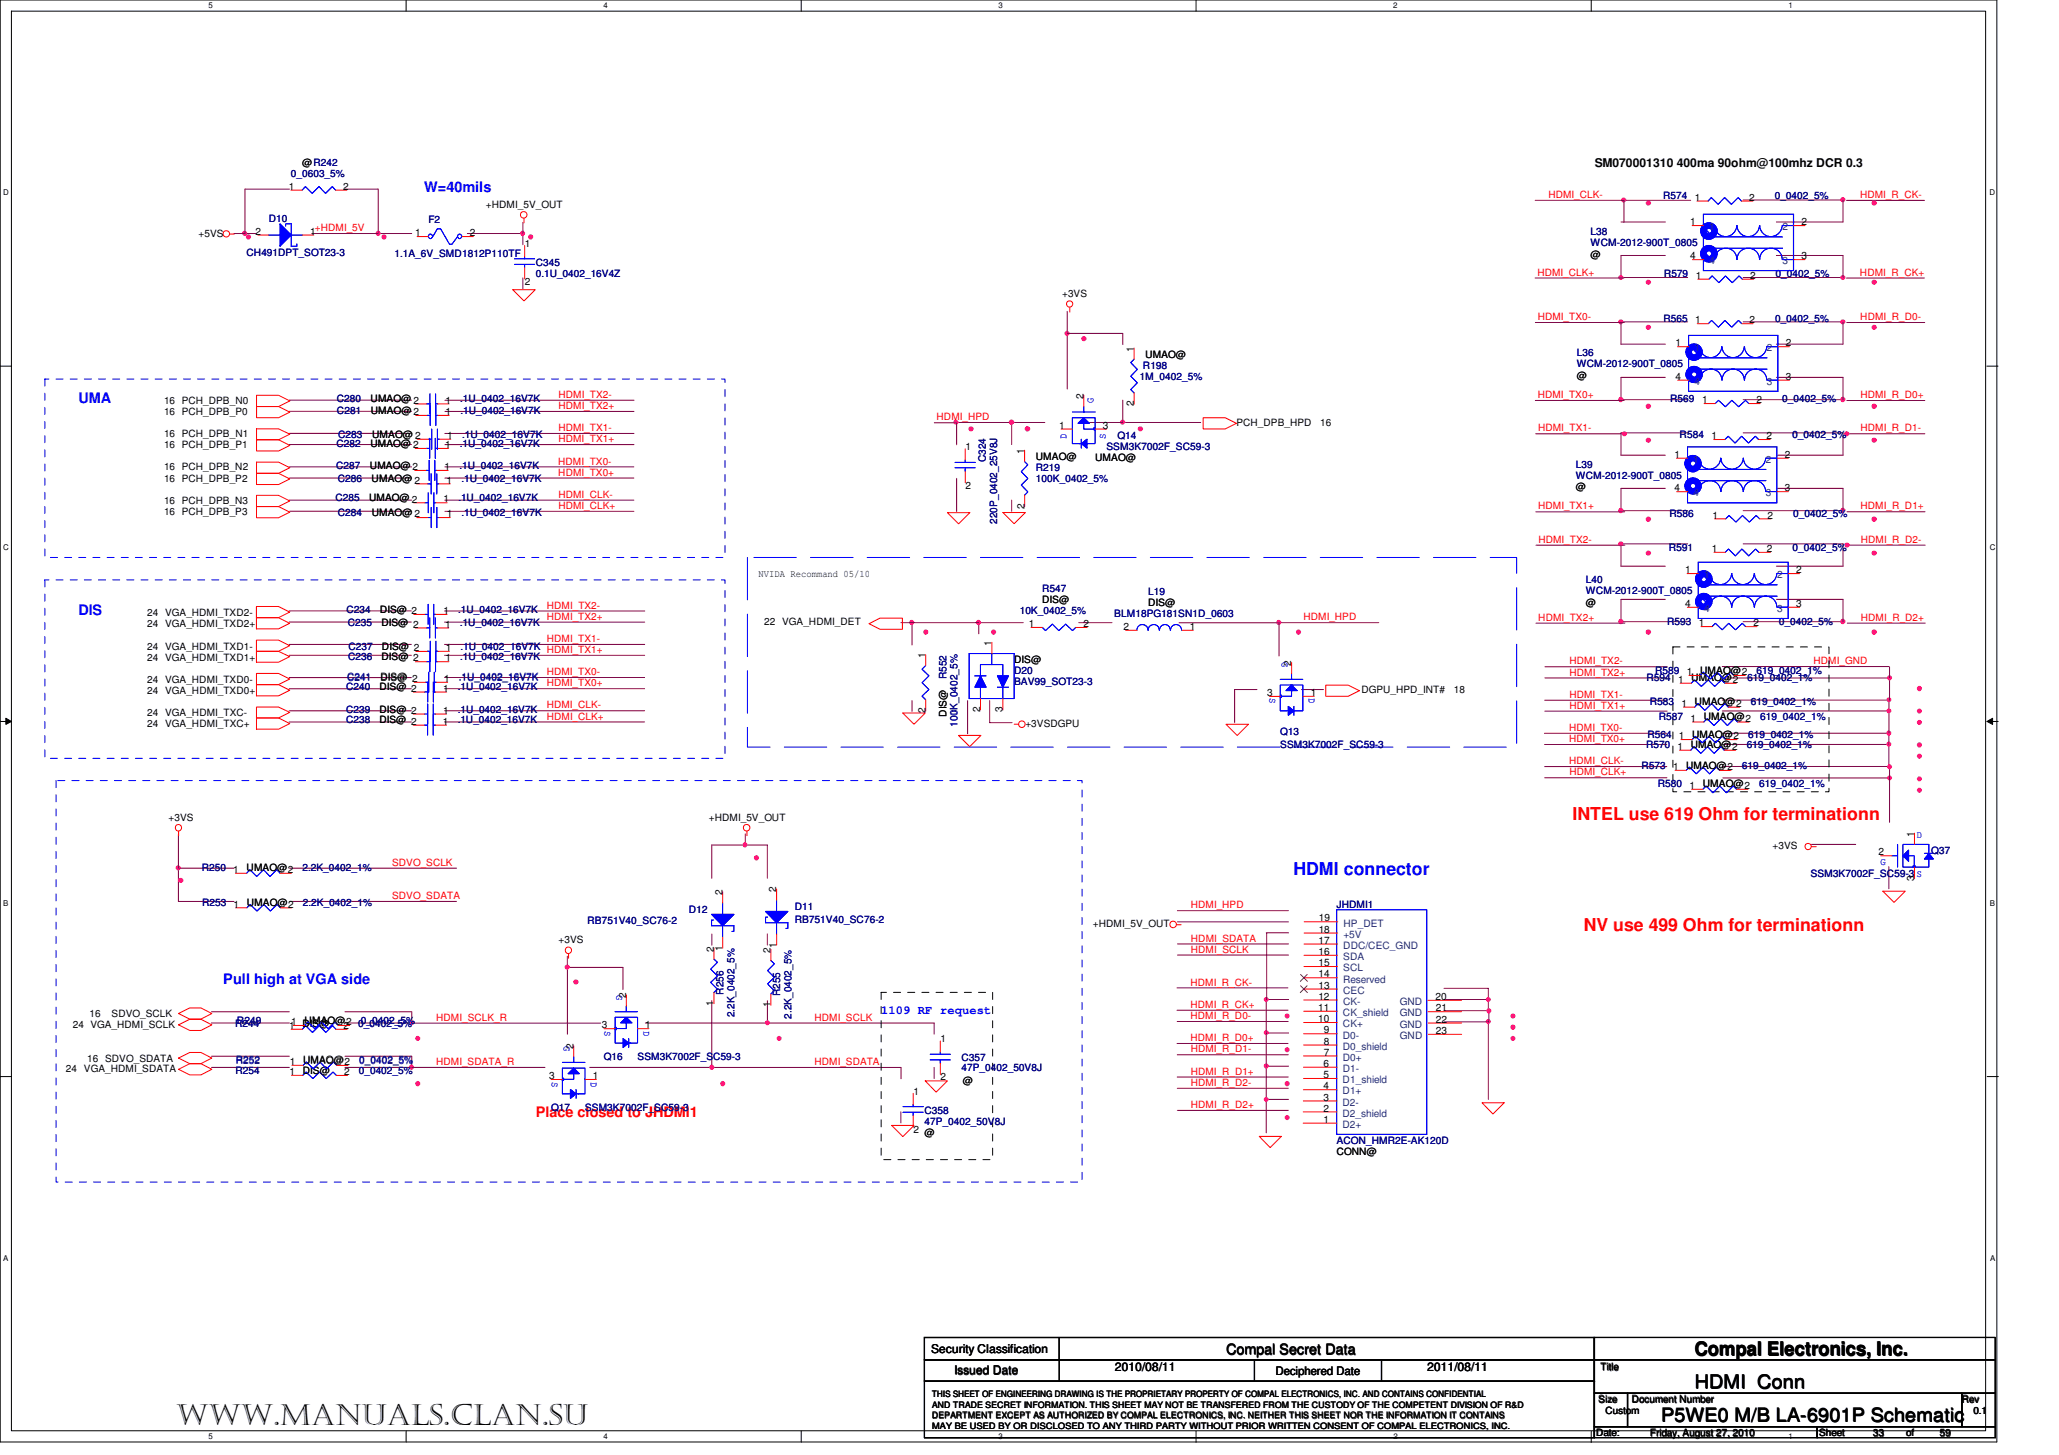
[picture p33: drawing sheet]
<svg xmlns="http://www.w3.org/2000/svg" width="297mm" height="210mm" viewBox="0 0 297 210" stroke-linecap="round" stroke-linejoin="round" font-family="sans-serif">
<defs><g id="words">
<text font-size="4.2" x="25.4" y="205.5">www.manuals.clan.su</text>
<g font-size="2.7">
<text x="244.4" y="195.5">Compal Electronics, Inc.</text>
<text x="244.4" y="200.3">HDMI Conn</text>
<text x="239.6" y="205.1">P5WE0 M/B LA-6901P Schematic</text>
</g>
<g font-size="2.6" fill="#f00">
<text x="226.9" y="118.2">INTEL use 619 Ohm for terminationn</text>
<text x="228.5" y="134.3">NV use 499 Ohm for terminationn</text>
</g>
<text font-size="2.6" fill="#00f" x="186.6" y="126.2">HDMI connector</text>
<g font-size="2.1" fill="#00f">
<text x="61.2" y="27.7">W=40mils</text>
<text x="11.3" y="58.2">UMA</text>
<text x="11.3" y="88.8">DIS</text>
<text x="32.2" y="141.9">Pull high at VGA side</text>
</g>
<text font-size="2.1" fill="#f00" x="77.3" y="161.2">Place closed to JHDMI1</text>
<text font-size="2.1" x="176.9" y="195.3">Compal Secret Data</text>
<g font-size="1.7">
<text x="230.1" y="24.1">SM070001310 400ma 90ohm@100mhz DCR 0.3</text>
<text x="134.3" y="195.2">Security Classification</text>
<text x="160.8" y="197.8">2010/08/11</text>
<text x="205.9" y="197.8">2011/08/11</text>
<text x="137.7" y="198.2">Issued Date</text>
<text x="184" y="198.3">Deciphered Date</text>
</g>
<text font-size="1.7" fill="#00f" x="127.1" y="146.3">1109 RF request</text>
<g font-size="1.5">
<text x="43.6" y="23.9">@R242</text>
<text x="41.7" y="27.4">1</text>
<text x="49.5" y="27.4">2</text>
<text x="36.9" y="33.9">2</text>
<text x="44.8" y="33.9">1</text>
<text x="59.9" y="34.1">1</text>
<text x="67.8" y="34.1">2</text>
<text x="243.8" y="32.5">1</text>
<text x="259.9" y="32.5">2</text>
<text x="229.5" y="37.2">@</text>
<text x="243.8" y="37.4">4</text>
<text x="259.9" y="37.4">3</text>
<text x="163.6" y="50.7" transform="rotate(-90 163.6 50.7)">1</text>
<text x="165.2" y="51.6">UMAO@</text>
<text x="241.7" y="50">1</text>
<text x="257.6" y="50">2</text>
<text x="53.5" y="58">UMAO@ 2</text>
<text x="53.5" y="59.7">UMAO@ 2</text>
<text x="64.3" y="58.2">1</text>
<text x="64.3" y="59.9">1</text>
<text x="156.3" y="57.5" transform="rotate(-90 156.3 57.5)">2</text>
<text x="163.6" y="58.6" transform="rotate(-90 163.6 58.6)">2</text>
<text x="227.5" y="54.6">@</text>
<text x="241.7" y="54.8">4</text>
<text x="245.5" y="58.2">1</text>
<text x="253.4" y="58.2">2</text>
<text x="257.6" y="54.8">3</text>
<text x="53.4" y="64.4">UMAO@ 2</text>
<text x="53.7" y="63.1">UMAO@ 2</text>
<text x="64.2" y="64.6">1</text>
<text x="64.5" y="63.3">1</text>
<text x="139.3" y="65">1</text>
<text x="147.8" y="65.5" transform="rotate(-90 147.8 65.5)">1</text>
<text x="152.8" y="61.9">1</text>
<text x="159.1" y="61.9">3</text>
<text x="246.9" y="63.4">1</text>
<text x="254.8" y="63.4">2</text>
<text x="53.4" y="67.6">UMAO@ 2</text>
<text x="53.6" y="69.5">UMAO@ 2</text>
<text x="64.1" y="67.8">1</text>
<text x="64.4" y="69.8">1</text>
<text x="139.3" y="70.5">2</text>
<text x="149.4" y="66.3">UMAO@</text>
<text x="158" y="66.5">UMAO@</text>
<text x="241.6" y="70.9">4</text>
<text x="257.5" y="66.1">2</text>
<text x="257.5" y="70.9">3</text>
<text x="53.6" y="74.4">UMAO@ 2</text>
<text x="64.4" y="74.6">1</text>
<text x="147.8" y="73.4" transform="rotate(-90 147.8 73.4)">2</text>
<text x="247" y="74.8">1</text>
<text x="255" y="74.8">2</text>
<text x="243.1" y="82.7">1</text>
<text x="247" y="79.6">1</text>
<text x="254.9" y="79.6">2</text>
<text x="259.1" y="82.7">2</text>
<text x="150.4" y="87">DIS@</text>
<text x="165.6" y="87.4">DIS@</text>
<text x="228.8" y="87.4">@</text>
<text x="243.1" y="87.6">4</text>
<text x="259.1" y="87.6">3</text>
<text x="55" y="90.3">DIS@ 2</text>
<text x="55" y="95.2">DIS@ 2</text>
<text x="55.1" y="93.7">DIS@ 2</text>
<text x="64.2" y="90.5">1</text>
<text x="64.2" y="95.4">1</text>
<text x="64.3" y="93.9">1</text>
<text x="133.5" y="94.9" transform="rotate(-90 133.5 94.9)">1</text>
<text x="143.1" y="93.2" transform="rotate(-90 143.1 93.2)">1</text>
<text x="146.3" y="95.7">DIS@</text>
<text x="148.4" y="90.5">1</text>
<text x="156.3" y="90.5">2</text>
<text x="162.1" y="90.9">2</text>
<text x="171.6" y="90.9">1</text>
<text x="245.1" y="90.4">1</text>
<text x="253" y="90.4">2</text>
<text x="54.9" y="98.2">DIS@ 2</text>
<text x="64.1" y="98.4">1</text>
<text x="182.8" y="100.4">3</text>
<text x="186.3" y="96.1" transform="rotate(-90 186.3 96.1)">2</text>
<text x="189.1" y="100.4">1</text>
<text x="242.1" y="98.5">1</text>
<text x="242.6" y="102">1</text>
<text x="243.3" y="97.4">1</text>
<text x="244" y="98.3">UMAO@2</text>
<text x="244.5" y="101.7">UMAO@2</text>
<text x="245.3" y="97.2">UMAO@2</text>
<text x="133.5" y="102.9" transform="rotate(-90 133.5 102.9)">2</text>
<text x="136.5" y="103.4" transform="rotate(-90 136.5 103.4)">DIS@</text>
<text x="141.4" y="102.7" transform="rotate(-90 141.4 102.7)">2</text>
<text x="144.6" y="102.7" transform="rotate(-90 144.6 102.7)">3</text>
<text x="242.2" y="106.7">1</text>
<text x="243.9" y="104.1">1</text>
<text x="243.9" y="108">UMAO@2</text>
<text x="244.1" y="106.4">UMAO@2</text>
<text x="245.8" y="103.9">UMAO@2</text>
<text x="242" y="108.2">1</text>
<text x="243.7" y="113.8">1</text>
<text x="245.7" y="113.6">UMAO@2</text>
<text x="33.7" y="125.9">1</text>
<text x="35.6" y="125.7">UMAO@2</text>
<text x="271" y="123.4">2</text>
<text x="276.1" y="120.7" transform="rotate(-90 276.1 120.7)">1</text>
<text x="33.7" y="130.9">1</text>
<text x="35.6" y="130.7">UMAO@2</text>
<text x="104.2" y="129.2" transform="rotate(-90 104.2 129.2)">2</text>
<text x="112" y="128.7" transform="rotate(-90 112 128.7)">2</text>
<text x="276.2" y="127" transform="rotate(-90 276.2 127)">3</text>
<text x="104.2" y="137.1" transform="rotate(-90 104.2 137.1)">1</text>
<text x="112" y="136.7" transform="rotate(-90 112 136.7)">1</text>
<text x="190.2" y="137.8">16</text>
<text x="190.2" y="136.1">17</text>
<text x="190.2" y="134.6">18</text>
<text x="190.2" y="132.9">19</text>
<text x="190.2" y="142.6">13</text>
<text x="190.2" y="141">14</text>
<text x="190.2" y="139.4">15</text>
<text x="41.7" y="148.4">1</text>
<text x="42" y="147.9">1 DIS@</text>
<text x="43.9" y="147.7">UMAO@2</text>
<text x="49.6" y="148.4">2</text>
<text x="86.8" y="148.4">3</text>
<text x="90.3" y="144" transform="rotate(-90 90.3 144)">2</text>
<text x="93.1" y="148.4">1</text>
<text x="190.2" y="147.5">10</text>
<text x="190.2" y="145.8">11</text>
<text x="190.2" y="144.2">12</text>
<text x="191" y="149.1">9</text>
<text x="207.1" y="144.3">20</text>
<text x="207.1" y="145.9">21</text>
<text x="207.1" y="147.5">22</text>
<text x="207.1" y="149.2">23</text>
<text x="41.8" y="155.1">1</text>
<text x="41.8" y="153.6">1</text>
<text x="43.7" y="154.9">DIS@</text>
<text x="43.7" y="153.4">UMAO@2</text>
<text x="49.6" y="155.1">2</text>
<text x="79.2" y="155.7">3</text>
<text x="82.7" y="151.3" transform="rotate(-90 82.7 151.3)">2</text>
<text x="85.5" y="155.7">1</text>
<text x="135.7" y="150.4">1</text>
<text x="135.7" y="155.9">2</text>
<text x="190.9" y="155.5">5</text>
<text x="191" y="153.9">6</text>
<text x="191" y="152.3">7</text>
<text x="191" y="150.7">8</text>
<text x="131.8" y="157.9">1</text>
<text x="138.9" y="156.4">@</text>
<text x="190.9" y="162">1</text>
<text x="190.9" y="160.4">2</text>
<text x="190.9" y="158.8">3</text>
<text x="190.9" y="157.2">4</text>
<text x="131.8" y="163.5">2</text>
<text x="133.4" y="163.9">@</text>
<text x="192.8" y="166.6">CONN@</text>
</g>
<g font-size="1.5" fill="#000080">
<text x="42" y="25.6">0_0603_5%</text>
<text x="38.8" y="32">D10</text>
<text x="61.8" y="32.2">F2</text>
<text x="229.5" y="33.9">L38</text>
<text x="229.5" y="35.6">WCM-2012-900T_0805</text>
<text x="35.6" y="36.9">CH491DPT_SOT23-3</text>
<text x="56.9" y="37.1">1.1A_6V_SMD1812P110TF</text>
<text x="164.9" y="53.2">R198</text>
<text x="227.5" y="51.4">L36</text>
<text x="227.5" y="53">WCM-2012-900T_0805</text>
<text x="48.6" y="58">C280</text>
<text x="48.6" y="59.7">C281</text>
<text x="66.4" y="58">.1U_0402_16V7K</text>
<text x="66.4" y="59.7">.1U_0402_16V7K</text>
<text x="164.4" y="54.8">1M_0402_5%</text>
<text x="240.9" y="58">R569</text>
<text x="257.1" y="58">0_0402_5%</text>
<text x="48.6" y="64.4">C282</text>
<text x="48.8" y="63.1">C283</text>
<text x="66.3" y="64.4">.1U_0402_16V7K</text>
<text x="66.7" y="63.1">.1U_0402_16V7K</text>
<text x="159.6" y="64.9">SSM3K7002F_SC59-3</text>
<text x="161.2" y="63.3">Q14</text>
<text x="242.3" y="63.2">R584</text>
<text x="258.6" y="63.2">0_0402_5%</text>
<text x="48.5" y="67.6">C287</text>
<text x="48.7" y="69.5">C286</text>
<text x="66.3" y="67.6">.1U_0402_16V7K</text>
<text x="66.6" y="69.5">.1U_0402_16V7K</text>
<text x="142.2" y="66.7" transform="rotate(-90 142.2 66.7)">C324</text>
<text x="149.4" y="68">R219</text>
<text x="149.4" y="69.6">100K_0402_5%</text>
<text x="48.7" y="74.4">C284</text>
<text x="66.6" y="74.4">.1U_0402_16V7K</text>
<text x="143.9" y="75.6" transform="rotate(-90 143.9 75.6)">220P_0402_25V8J</text>
<text x="240.8" y="74.6">R586</text>
<text x="258.7" y="74.6">0_0402_5%</text>
<text x="240.7" y="79.5">R591</text>
<text x="258.6" y="79.5">0_0402_5%</text>
<text x="147.1" y="88.6">10K_0402_5%</text>
<text x="150.4" y="85.4">R547</text>
<text x="160.7" y="89">BLM18PG181SN1D_0603</text>
<text x="165.6" y="85.8">L19</text>
<text x="228.8" y="84.1">L40</text>
<text x="228.8" y="85.7">WCM-2012-900T_0805</text>
<text x="50.2" y="90.3">C235</text>
<text x="50.2" y="95.2">C236</text>
<text x="50.3" y="93.7">C237</text>
<text x="66.4" y="90.3">.1U_0402_16V7K</text>
<text x="66.4" y="95.2">.1U_0402_16V7K</text>
<text x="66.4" y="93.7">.1U_0402_16V7K</text>
<text x="240.5" y="90.1">R593</text>
<text x="256.6" y="90.1">0_0402_5%</text>
<text x="50.1" y="98.2">C241</text>
<text x="66.2" y="98.2">.1U_0402_16V7K</text>
<text x="136.5" y="98" transform="rotate(-90 136.5 98)">R552</text>
<text x="146.3" y="98.9">BAV99_SOT23-3</text>
<text x="146.3" y="97.2">D20</text>
<text x="237.5" y="98.3">R594</text>
<text x="238" y="101.7">R583</text>
<text x="238.8" y="97.2">R589</text>
<text x="252.1" y="98.3">619_0402_1%</text>
<text x="252.6" y="101.7">619_0402_1%</text>
<text x="253.4" y="97.2">619_0402_1%</text>
<text x="138.1" y="104.9" transform="rotate(-90 138.1 104.9)">100K_0402_5%</text>
<text x="184.7" y="106">Q13</text>
<text x="184.7" y="107.9">SSM3K7002F_SC59-3</text>
<text x="237.5" y="108">R570</text>
<text x="237.7" y="106.4">R564</text>
<text x="239.3" y="103.9">R587</text>
<text x="252" y="108">619_0402_1%</text>
<text x="252.2" y="106.4">619_0402_1%</text>
<text x="253.9" y="103.9">619_0402_1%</text>
<text x="239.2" y="113.6">R580</text>
<text x="253.8" y="113.6">619_0402_1%</text>
<text x="29.1" y="125.7">R250</text>
<text x="43.7" y="125.7">2.2K_0402_1%</text>
<text x="278.6" y="123.2">Q37</text>
<text x="29.2" y="130.7">R253</text>
<text x="43.7" y="130.7">2.2K_0402_1%</text>
<text x="99.4" y="131.6">D12</text>
<text x="114.6" y="131.2">D11</text>
<text x="192.8" y="131">JHDMI1</text>
<text x="261.2" y="126.5">SSM3K7002F_SC59-3 S</text>
<text x="84.7" y="133.3">RB751V40_SC76-2</text>
<text x="114.6" y="133.2">RB751V40_SC76-2</text>
<text x="33.9" y="148.2">R244</text>
<text x="34.2" y="147.7">R249</text>
<text x="51.7" y="148.2">0_0402_5%</text>
<text x="52.1" y="147.7">0_0402_5%</text>
<text x="34" y="154.9">R254</text>
<text x="34" y="153.4">R252</text>
<text x="51.8" y="154.9">0_0402_5%</text>
<text x="51.8" y="153.4">0_0402_5%</text>
<text x="87.1" y="152.9">Q16</text>
<text x="92" y="152.9">SSM3K7002F_SC59-3</text>
<text x="138.7" y="153.1">C357</text>
<text x="138.7" y="154.6">47P_0402_50V8J</text>
<text x="79.5" y="160.3">Q17</text>
<text x="84.4" y="160.3">SSM3K7002F_SC59-3</text>
<text x="133.4" y="160.7">C358</text>
<text x="133.4" y="162.3">47P_0402_50V8J</text>
<text x="192.8" y="165">ACON_HMR2E-AK120D</text>
</g>
<g font-size="1.5" fill="#004080">
<text x="246.6" y="33.2">1</text>
<text x="257.1" y="33.2">2</text>
<text x="246.6" y="38.1">4</text>
<text x="257.1" y="38.1">3</text>
<text x="244.4" y="50.7">1</text>
<text x="254.9" y="50.7">2</text>
<text x="244.5" y="55.5">4</text>
<text x="254.9" y="55.5">3</text>
<text x="244.3" y="71.6">4</text>
<text x="254.7" y="66.8">2</text>
<text x="254.8" y="71.6">3</text>
<text x="245.8" y="83.4">1</text>
<text x="256.4" y="83.4">2</text>
<text x="245.9" y="88.3">4</text>
<text x="256.4" y="88.3">3</text>
<text x="193.8" y="136.9">DDC/CEC_GND</text>
<text x="193.8" y="135.3">+5V</text>
<text x="193.8" y="133.7">HP_DET</text>
<text x="193.8" y="143.4">CEC</text>
<text x="193.8" y="141.7">Reserved</text>
<text x="193.8" y="140.1">SCL</text>
<text x="193.8" y="138.5">SDA</text>
<text x="193.7" y="149.8">D0-</text>
<text x="193.7" y="148.2">CK+</text>
<text x="193.7" y="146.6">CK_shield</text>
<text x="193.7" y="144.9">CK-</text>
<text x="201.9" y="145">GND</text>
<text x="201.9" y="146.6">GND</text>
<text x="201.9" y="148.3">GND</text>
<text x="201.9" y="149.9">GND</text>
<text x="193.7" y="154.6">D1-</text>
<text x="193.7" y="153">D0+</text>
<text x="193.7" y="151.4">D0_shield</text>
<text x="193.7" y="161.1">D2_shield</text>
<text x="193.7" y="159.5">D2-</text>
<text x="193.7" y="157.9">D1+</text>
<text x="193.7" y="156.3">D1_shield</text>
<text x="193.7" y="162.7">D2+</text>
</g>
<g font-size="1.5" fill="#00f">
<text x="157.8" y="58.1" transform="rotate(-90 157.8 58.1)">G</text>
<text x="153.8" y="63.4" transform="rotate(-90 153.8 63.4)">D</text>
<text x="159.5" y="63.4" transform="rotate(-90 159.5 63.4)">S</text>
<text x="184.9" y="95.6" transform="rotate(90 184.9 95.6)">G</text>
<text x="183.1" y="100.7" transform="rotate(90 183.1 100.7)">S</text>
<text x="188.8" y="100.7" transform="rotate(90 188.8 100.7)">D</text>
<text x="271.3" y="124.8">G</text>
<text x="276.5" y="120.9">D</text>
<text x="88.9" y="143.5" transform="rotate(90 88.9 143.5)">G</text>
<text x="87.2" y="148.7" transform="rotate(90 87.2 148.7)">S</text>
<text x="92.8" y="148.7" transform="rotate(90 92.8 148.7)">D</text>
<text x="81.3" y="150.9" transform="rotate(90 81.3 150.9)">G</text>
<text x="79.6" y="156" transform="rotate(90 79.6 156)">S</text>
<text x="85.3" y="156" transform="rotate(90 85.3 156)">D</text>
</g>
<g font-size="1.4">
<text x="70.1" y="30">+HDMI_5V_OUT</text>
<text x="244.5" y="29">1</text>
<text x="252.4" y="29">2</text>
<text x="28.7" y="34.1">+5VS</text>
<text x="75.7" y="35.6">1</text>
<text x="75.7" y="41.1">2</text>
<text x="244.6" y="40.2">1</text>
<text x="252.5" y="40.2">2</text>
<text x="153.2" y="42.8">+3VS</text>
<text x="244.6" y="46.7">1</text>
<text x="252.4" y="46.7">2</text>
<text x="23.7" y="58.2">16 PCH_DPB_N0</text>
<text x="23.7" y="59.8">16 PCH_DPB_P0</text>
<text x="23.7" y="63.1">16 PCH_DPB_N1</text>
<text x="23.7" y="64.7">16 PCH_DPB_P1</text>
<text x="178.4" y="61.5">PCH_DPB_HPD</text>
<text x="190.4" y="61.5">16</text>
<text x="23.7" y="67.9">16 PCH_DPB_N2</text>
<text x="23.7" y="69.5">16 PCH_DPB_P2</text>
<text x="227.3" y="70.7">@</text>
<text x="241.6" y="66.1">1</text>
<text x="23.7" y="72.7">16 PCH_DPB_N3</text>
<text x="23.7" y="74.3">16 PCH_DPB_P3</text>
<text x="53.3" y="72.3">UMAO@ 2</text>
<text x="64" y="72.5">1</text>
<text x="109.4" y="83.2">NVIDA Recommand 05/10</text>
<text x="21.2" y="88.9">24 VGA_HDMI_TXD2-</text>
<text x="54.8" y="88.4">DIS@ 2</text>
<text x="64" y="88.6">1</text>
<text x="21.2" y="90.5">24 VGA_HDMI_TXD2+</text>
<text x="21.2" y="93.7">24 VGA_HDMI_TXD1-</text>
<text x="21.2" y="95.3">24 VGA_HDMI_TXD1+</text>
<text x="110.2" y="90.2">22 VGA_HDMI_DET</text>
<text x="21.2" y="98.5">24 VGA_HDMI_TXD0-</text>
<text x="21.2" y="100.1">24 VGA_HDMI_TXD0+</text>
<text x="54.8" y="99.6">DIS@ 2</text>
<text x="63.9" y="99.8">1</text>
<text x="196.4" y="100">DGPU_HPD_INT#</text>
<text x="209.8" y="100">18</text>
<text x="21.2" y="103.4">24 VGA_HDMI_TXC-</text>
<text x="21.2" y="104.9">24 VGA_HDMI_TXC+</text>
<text x="54.7" y="104.3">DIS@ 2</text>
<text x="54.8" y="102.8">DIS@ 2</text>
<text x="63.9" y="104.6">1</text>
<text x="63.9" y="103">1</text>
<text x="147.9" y="104.9">+3VSDGPU</text>
<text x="241.4" y="111.1">1</text>
<text x="243.3" y="110.9">UMAO@2</text>
<text x="24.3" y="118.4">+3VS</text>
<text x="102.3" y="118.4">+HDMI_5V_OUT</text>
<text x="255.7" y="122.5">+3VS</text>
<text x="80.6" y="136.1">+3VS</text>
<text x="103" y="137.3" transform="rotate(-90 103 137.3)">2</text>
<text x="111.2" y="137.5" transform="rotate(-90 111.2 137.5)">2</text>
<text x="157.7" y="133.8">+HDMI_5V_OUT</text>
<text x="10.5" y="148.2">24 VGA_HDMI_SCLK</text>
<text x="12.9" y="146.8">16</text>
<text x="16.1" y="146.8">SDVO_SCLK</text>
<text x="103" y="145.1" transform="rotate(-90 103 145.1)">1</text>
<text x="111.2" y="145.3" transform="rotate(-90 111.2 145.3)">1</text>
<text x="9.5" y="154.6">24 VGA_HDMI_SDATA</text>
<text x="12.6" y="153.2">16 SDVO_SDATA</text>
<text x="230.9" y="197.7">Title</text>
<text x="230.6" y="202.3">Size</text>
<text x="231.6" y="204">Custom</text>
<text x="235.4" y="202.3">Document Number</text>
<text x="283" y="202.3">Rev</text>
<text x="284.6" y="204">0.1</text>
<text x="230.2" y="207.2">Date:</text>
<text x="238" y="207.2">Friday, August 27, 2010</text>
<text x="262.4" y="207.2">Sheet</text>
<text x="270.2" y="207.2">33</text>
<text x="274.9" y="207.2">of</text>
<text x="279.8" y="207.2">59</text>
</g>
<g font-size="1.4" fill="#f00">
<text x="223.4" y="28.6">HDMI_CLK-</text>
<text x="268.3" y="28.6">HDMI_R_CK-</text>
<text x="45.4" y="33.3">+HDMI_5V</text>
<text x="221.8" y="39.8">HDMI_CLK+</text>
<text x="268.3" y="39.8">HDMI_R_CK+</text>
<text x="221.8" y="46.2">HDMI_TX0-</text>
<text x="268.4" y="46.2">HDMI_R_D0-</text>
<text x="80.6" y="59">HDMI_TX2+</text>
<text x="80.6" y="57.4">HDMI_TX2-</text>
<text x="221.8" y="57.4">HDMI_TX0+</text>
<text x="268.4" y="57.4">HDMI_R_D0+</text>
<text x="80.6" y="62.2">HDMI_TX1-</text>
<text x="80.6" y="63.8">HDMI_TX1+</text>
<text x="135.1" y="60.6">HDMI_HPD</text>
<text x="221.9" y="62.2">HDMI_TX1-</text>
<text x="268.4" y="62.2">HDMI_R_D1-</text>
<text x="80.5" y="67">HDMI_TX0-</text>
<text x="80.5" y="68.6">HDMI_TX0+</text>
<text x="80.5" y="71.8">HDMI_CLK-</text>
<text x="80.6" y="73.4">HDMI_CLK+</text>
<text x="221.9" y="73.5">HDMI_TX1+</text>
<text x="268.4" y="73.5">HDMI_R_D1+</text>
<text x="221.9" y="78.3">HDMI_TX2-</text>
<text x="268.4" y="78.3">HDMI_R_D2-</text>
<text x="78.9" y="89.4">HDMI_TX2+</text>
<text x="78.9" y="87.8">HDMI_TX2-</text>
<text x="188" y="89.5">HDMI_HPD</text>
<text x="221.9" y="89.6">HDMI_TX2+</text>
<text x="268.5" y="89.6">HDMI_R_D2+</text>
<text x="78.9" y="92.6">HDMI_TX1-</text>
<text x="78.9" y="94.2">HDMI_TX1+</text>
<text x="226.4" y="95.9">HDMI_TX2-</text>
<text x="261.6" y="95.8">HDMI_GND</text>
<text x="78.9" y="97.4">HDMI_TX0-</text>
<text x="78.9" y="99">HDMI_TX0+</text>
<text x="226.4" y="100.7">HDMI_TX1-</text>
<text x="226.4" y="97.5">HDMI_TX2+</text>
<text x="78.9" y="102.2">HDMI_CLK-</text>
<text x="78.9" y="103.8">HDMI_CLK+</text>
<text x="226.4" y="105.4">HDMI_TX0-</text>
<text x="226.4" y="107.1">HDMI_TX0+</text>
<text x="226.4" y="102.2">HDMI_TX1+</text>
<text x="226.4" y="110.3">HDMI_CLK-</text>
<text x="226.4" y="111.9">HDMI_CLK+</text>
<text x="56.6" y="124.9">SDVO_SCLK</text>
<text x="56.6" y="129.7">SDVO_SDATA</text>
<text x="171.8" y="131">HDMI_HPD</text>
<text x="171.8" y="137.4">HDMI_SCLK</text>
<text x="171.8" y="135.8">HDMI_SDATA</text>
<text x="171.7" y="142.2">HDMI_R_CK-</text>
<text x="62.9" y="147.3">HDMI_SCLK_R</text>
<text x="117.5" y="147.3">HDMI_SCLK</text>
<text x="171.8" y="145.4">HDMI_R_CK+</text>
<text x="171.8" y="147">HDMI_R_D0-</text>
<text x="62.9" y="153.6">HDMI_SDATA_R</text>
<text x="117.5" y="153.7">HDMI_SDATA</text>
<text x="171.8" y="150.2">HDMI_R_D0+</text>
<text x="171.8" y="155">HDMI_R_D1+</text>
<text x="171.8" y="151.8">HDMI_R_D1-</text>
<text x="171.8" y="156.7">HDMI_R_D2-</text>
<text x="171.8" y="159.8">HDMI_R_D2+</text>
</g>
<g font-size="1.4" fill="#000080">
<text x="239.9" y="28.8">R574</text>
<text x="256" y="28.8">0_0402_5%</text>
<text x="77.3" y="38.4">C345</text>
<text x="77.3" y="40">0.1U_0402_16V4Z</text>
<text x="240.1" y="40">R579</text>
<text x="256.2" y="40">0_0402_5%</text>
<text x="240" y="46.5">R565</text>
<text x="256.1" y="46.5">0_0402_5%</text>
<text x="227.3" y="67.5">L39</text>
<text x="227.3" y="69.1">WCM-2012-900T_0805</text>
<text x="48.4" y="72.3">C285</text>
<text x="66.1" y="72.3">.1U_0402_16V7K</text>
<text x="50" y="88.4">C234</text>
<text x="66.1" y="88.4">.1U_0402_16V7K</text>
<text x="50" y="99.6">C240</text>
<text x="66" y="99.6">.1U_0402_16V7K</text>
<text x="49.9" y="104.3">C238</text>
<text x="49.9" y="102.8">C239</text>
<text x="66" y="104.3">.1U_0402_16V7K</text>
<text x="66" y="102.8">.1U_0402_16V7K</text>
<text x="236.8" y="110.9">R573</text>
<text x="251.3" y="110.9">619_0402_1%</text>
<text x="104.4" y="143.5" transform="rotate(-90 104.4 143.5)">R256</text>
<text x="112.6" y="143.7" transform="rotate(-90 112.6 143.7)">R255</text>
<text x="106" y="146.7" transform="rotate(-90 106 146.7)">2.2K_0402_5%</text>
<text x="114.2" y="147" transform="rotate(-90 114.2 147)">2.2K_0402_5%</text>
</g>
<text font-size="1.4" fill="#004080" x="244.3" y="66.8">1</text>
<g font-size="1.3">
<text x="134.4" y="201.5">THIS SHEET OF ENGINEERING DRAWING IS THE PROPRIETARY PROPERTY OF COMPAL ELECTRONICS, INC. AND CONTAINS CONFIDENTIAL</text>
<text x="134.4" y="203.1">AND TRADE SECRET INFORMATION. THIS SHEET MAY NOT BE TRANSFERED FROM THE CUSTODY OF THE COMPETENT DIVISION OF R&amp;D</text>
<text x="134.4" y="204.6">DEPARTMENT EXCEPT AS AUTHORIZED BY COMPAL ELECTRONICS, INC. NEITHER THIS SHEET NOR THE INFORMATION IT CONTAINS</text>
<text x="134.4" y="206.1">MAY BE USED BY OR DISCLOSED TO ANY THIRD PARTY WITHOUT PRIOR WRITTEN CONSENT OF COMPAL ELECTRONICS, INC.</text>
</g>
<g font-size="1.1">
<text x="30.1" y="1.1">5</text>
<text x="87" y="1.1">4</text>
<text x="144" y="1.1">3</text>
<text x="201" y="1.1">2</text>
<text x="258" y="1.1">1</text>
<text x=".5" y="28.2">D</text>
<text x="287" y="28.2">D</text>
<text x=".5" y="79.4">C</text>
<text x="287" y="79.4">C</text>
<text x=".5" y="130.6">B</text>
<text x="287.1" y="130.6">B</text>
<text x=".5" y="181.9">A</text>
<text x="287.1" y="181.9">A</text>
<text x="30.1" y="207.6">5</text>
<text x="87" y="207.6">4</text>
<text x="144" y="207.6">3</text>
<text x="201" y="207.6">2</text>
<text x="258" y="207.6">1</text>
</g>
</g></defs>
<path d="M0 0h288.1v208h-288zM1.6 1.6h284.9v204.8h-284.9z" fill="none" stroke="#000" stroke-width=".14"/>
<g fill="#fff">
<path d="M30.1 .2h.6v1.2h-.6z"/>
<path d="M30.1 206.6h.6v1.2h-.6z"/>
</g>
<path d="M58.6 0v1.6M58.6 206.4v1.6" fill="none" stroke="#000" stroke-width=".14"/>
<g fill="#fff">
<path d="M87 .2h.6v1.2h-.6z"/>
<path d="M87 206.6h.6v1.2h-.6z"/>
</g>
<path d="M115.6 0v1.6M115.6 206.5v1.6" fill="none" stroke="#000" stroke-width=".14"/>
<g fill="#fff">
<path d="M144 .2h.6v1.2h-.6z"/>
<path d="M144 206.6h.6v1.2h-.6z"/>
</g>
<path d="M172.5 0v1.6M172.5 206.5v1.6" fill="none" stroke="#000" stroke-width=".14"/>
<g fill="#fff">
<path d="M201 .2h.6v1.2h-.6z"/>
<path d="M201 206.7h.6v1.1h-.6z"/>
</g>
<path d="M229.6 0v1.6M229.6 206.5v1.6" fill="none" stroke="#000" stroke-width=".14"/>
<g fill="#fff">
<path d="M258 .2h.6v1.2h-.6z"/>
<path d="M258 206.7h.6v1.1h-.6z"/>
<path d="M.5 27.2h.7v1.2h-.7z"/>
<path d="M287 27.2h.8v1.2h-.8z"/>
<path d="M.5 78.4h.7v1.2h-.7z"/>
<path d="M287.1 78.4h.7v1.2h-.7z"/>
</g>
<path d="M0 52.8h1.6M286.6 52.8h1.6" fill="none" stroke="#000" stroke-width=".14"/>
<g fill="#fff">
<path d="M.5 129.7h.7v1.1h-.7z"/>
<path d="M287.1 129.7h.7v1.1h-.7z"/>
</g>
<path d="M0 104.1h1.6M.8 103.6l.8 .5-.8 .4zM286.7 104.1h1.6M286.7 104.1l.8-.5v.9z" fill="none" stroke="#000" stroke-width=".14"/>
<path d="M.8 103.6l.8 .5-.8 .4zM286.7 104.1l.8-.5v.9z" fill="#000"/>
<g fill="#fff">
<path d="M.5 180.9h.7v1.2h-.7z"/>
<path d="M287.1 180.9h.7v1.2h-.7z"/>
</g>
<path d="M0 155.3h1.6M286.7 155.3h1.6" fill="none" stroke="#000" stroke-width=".14"/>
<path d="M251.5 28.9h14.4" fill="none" stroke="#800040" stroke-width=".14"/>
<circle cx="265.9" cy="28.8" r=".31" fill="#f0f"/>
<circle cx="265.9" cy="28.8" r=".31" fill="none" stroke="#f0f" stroke-width=".14"/>
<path d="M233.9 32h6.3M265.9 28.9v3.1h-9.6M251.5 46.4h14.4" fill="none" stroke="#800040" stroke-width=".14"/>
<circle cx="265.9" cy="46.4" r=".31" fill="#f0f"/>
<circle cx="265.9" cy="46.4" r=".31" fill="none" stroke="#f0f" stroke-width=".14"/>
<path d="M233.9 46.4h9.6" fill="none" stroke="#800040" stroke-width=".14"/>
<circle cx="233.8" cy="46.4" r=".31" fill="#f0f"/>
<circle cx="233.8" cy="46.4" r=".31" fill="none" stroke="#f0f" stroke-width=".14"/>
<path d="M233.9 46.4v3.3h6.3M251.5 57.7h14.4M265.9 46.4v3.3h-9.6" fill="none" stroke="#800040" stroke-width=".14"/>
<circle cx="265.9" cy="57.6" r=".32" fill="#f0f"/>
<circle cx="265.9" cy="57.6" r=".32" fill="none" stroke="#f0f" stroke-width=".14"/>
<path d="M240.2 54.4h-6.3v3.3h9.6" fill="none" stroke="#800040" stroke-width=".14"/>
<circle cx="233.8" cy="57.6" r=".32" fill="#f0f"/>
<circle cx="233.8" cy="57.6" r=".32" fill="none" stroke="#f0f" stroke-width=".14"/>
<path d="M251.5 40h14.4M256.3 54.4h9.6v3.3" fill="none" stroke="#800040" stroke-width=".14"/>
<circle cx="265.9" cy="40" r=".31" fill="#f0f"/>
<circle cx="265.9" cy="40" r=".31" fill="none" stroke="#f0f" stroke-width=".14"/>
<path d="M240.2 36.9h-6.3v3.1h9.6" fill="none" stroke="#800040" stroke-width=".14"/>
<circle cx="233.8" cy="40" r=".31" fill="#f0f"/>
<circle cx="233.8" cy="40" r=".31" fill="none" stroke="#f0f" stroke-width=".14"/>
<path d="M256.3 36.9h9.6v3.1M243.5 62.4h-9.6v3.3h6.3M243.5 78.5h-9.6v3.2M251.5 62.4h14.4v3.3h-9.6M251.5 78.5h14.4" fill="none" stroke="#800040" stroke-width=".14"/>
<circle cx="233.8" cy="78.5" r=".31" fill="#f0f"/>
<circle cx="233.8" cy="78.5" r=".31" fill="none" stroke="#f0f" stroke-width=".14"/>
<path d="M265.9 78.5v3.2h-9.6M233.9 81.7h6.3M251.5 89.7h14.4" fill="none" stroke="#800040" stroke-width=".14"/>
<circle cx="265.9" cy="89.7" r=".32" fill="#f0f"/>
<circle cx="265.9" cy="89.7" r=".32" fill="none" stroke="#f0f" stroke-width=".14"/>
<path d="M240.2 86.5h-6.3v3.2h9.6" fill="none" stroke="#800040" stroke-width=".14"/>
<circle cx="233.8" cy="89.7" r=".32" fill="#f0f"/>
<circle cx="233.8" cy="89.7" r=".32" fill="none" stroke="#f0f" stroke-width=".14"/>
<path d="M251.5 73.7h14.4M256.3 86.5h9.6v3.2" fill="none" stroke="#800040" stroke-width=".14"/>
<circle cx="265.9" cy="73.6" r=".32" fill="#f0f"/>
<circle cx="265.9" cy="73.6" r=".32" fill="none" stroke="#f0f" stroke-width=".14"/>
<path d="M240.2 70.5h-6.3v3.2h9.6" fill="none" stroke="#800040" stroke-width=".14"/>
<circle cx="233.8" cy="73.6" r=".32" fill="#f0f"/>
<circle cx="233.8" cy="73.6" r=".32" fill="none" stroke="#f0f" stroke-width=".14"/>
<g fill="none" stroke="#800040" stroke-width=".14">
<path d="M256.3 70.5h9.6v3.2M169.9 131.4h16M169.9 133h16M169.9 137.8h16M169.9 136.2h16M169.8 142.5h16M169.8 145.7h16M169.8 150.5h16M169.8 147.4h16M169.8 155.4h16M169.8 152.2h16M169.8 157h16.1"/>
<path d="M208.3 142.6h6.4v1.6M208.3 144.2h6.4M214.7 144.2v1.6M169.8 160.2h16.1"/>
</g>
<circle cx="214.7" cy="144.2" r=".3" fill="#f0f"/>
<circle cx="214.7" cy="144.2" r=".3" fill="none" stroke="#f0f" stroke-width=".14"/>
<path d="M208.3 145.8h6.4M214.7 147.4v11.2" fill="none" stroke="#800040" stroke-width=".14"/>
<circle cx="214.7" cy="147.4" r=".3" fill="#f0f"/>
<circle cx="214.7" cy="147.4" r=".3" fill="none" stroke="#f0f" stroke-width=".14"/>
<path d="M182.7 144.2h3.2M182.7 149h3.2M182.7 158.6v4.8M208.3 147.4h6.4" fill="none" stroke="#800040" stroke-width=".14"/>
<circle cx="182.7" cy="149" r=".3" fill="#f0f"/>
<circle cx="182.7" cy="149" r=".3" fill="none" stroke="#f0f" stroke-width=".14"/>
<path d="M182.7 144.2v4.8" fill="none" stroke="#800040" stroke-width=".14"/>
<circle cx="182.7" cy="144.2" r=".3" fill="#f0f"/>
<circle cx="182.7" cy="144.2" r=".3" fill="none" stroke="#f0f" stroke-width=".14"/>
<path d="M185.9 153.8h-3.2v4.8" fill="none" stroke="#800040" stroke-width=".14"/>
<circle cx="182.7" cy="153.8" r=".31" fill="#f0f"/>
<circle cx="182.7" cy="153.8" r=".31" fill="none" stroke="#f0f" stroke-width=".14"/>
<path d="M182.7 158.6h3.2" fill="none" stroke="#800040" stroke-width=".14"/>
<circle cx="182.7" cy="158.6" r=".3" fill="#f0f"/>
<circle cx="182.7" cy="158.6" r=".3" fill="none" stroke="#f0f" stroke-width=".14"/>
<g fill="none" stroke="#800040" stroke-width=".14">
<path d="M41.7 88.1h17.6M41.7 89.7h17.6M41.7 93h17.6M41.7 94.5h17.6M41.7 97.8h17.6M41.7 99.4h17.6M64.1 97.7h28.9M64.1 99.4h28.9M64.1 93h28.9M64.1 94.5h28.9M64.1 89.8h28.9M64.1 88.1h28.9"/>
<path d="M41.7 102.5h17.6M41.7 104.2h17.6M64.1 102.5h28.9M64.1 104.2h28.9M182.7 134.6h3.2M182.7 149v4.8M214.8 145.9v1.6"/>
</g>
<circle cx="214.8" cy="145.8" r=".31" fill="#f0f"/>
<circle cx="214.8" cy="145.8" r=".31" fill="none" stroke="#f0f" stroke-width=".14"/>
<path d="M248.5 107.4h24v3.2h-24M248.5 105.8h24M182.7 134.6v9.6" fill="none" stroke="#800040" stroke-width=".14"/>
<circle cx="272.5" cy="107.3" r=".3" fill="#f0f"/>
<circle cx="272.5" cy="107.3" r=".3" fill="none" stroke="#f0f" stroke-width=".14"/>
<path d="M272.5 105.8v1.6" fill="none" stroke="#800040" stroke-width=".14"/>
<circle cx="272.5" cy="105.8" r=".31" fill="#f0f"/>
<circle cx="272.5" cy="105.8" r=".31" fill="none" stroke="#f0f" stroke-width=".14"/>
<path d="M248.5 96.2h24M248.5 101h24v1.6h-24M272.5 125v3.2" fill="none" stroke="#800040" stroke-width=".14"/>
<circle cx="272.5" cy="101" r=".3" fill="#f0f"/>
<circle cx="272.5" cy="101" r=".3" fill="none" stroke="#f0f" stroke-width=".14"/>
<path d="M272.5 102.6v3.2" fill="none" stroke="#800040" stroke-width=".14"/>
<circle cx="272.5" cy="102.6" r=".3" fill="#f0f"/>
<circle cx="272.5" cy="102.6" r=".3" fill="none" stroke="#f0f" stroke-width=".14"/>
<path d="M222.9 97.8h17.6M222.9 96.2h17.6M248.5 97.8h24.1M222.8 105.8h17.6M222.8 107.4h17.7M222.8 110.6h17.7M222.8 112.2h17.7M222.8 101h17.7M222.9 102.6h17.6M248.5 112.2h24.1M261.3 121.8h6.4" fill="none" stroke="#800040" stroke-width=".14"/>
<circle cx="272.6" cy="112.2" r=".3" fill="#f0f"/>
<circle cx="272.6" cy="112.2" r=".3" fill="none" stroke="#f0f" stroke-width=".14"/>
<path d="M272.6 97.8v3.2M272.6 112.2v6.4" fill="none" stroke="#800040" stroke-width=".14"/>
<circle cx="272.6" cy="97.8" r=".31" fill="#f0f"/>
<circle cx="272.6" cy="97.8" r=".31" fill="none" stroke="#f0f" stroke-width=".14"/>
<path d="M272.6 110.6v1.6" fill="none" stroke="#800040" stroke-width=".14"/>
<circle cx="272.6" cy="110.6" r=".3" fill="#f0f"/>
<circle cx="272.6" cy="110.6" r=".3" fill="none" stroke="#f0f" stroke-width=".14"/>
<path d="M41.7 59.3h17.7M41.7 57.7h17.7M154 48.1v8M41.7 72.1h17.7M41.7 64.1h17.7M41.7 67.4h17.7M41.7 73.8h17.7M41.7 62.5h17.7M41.7 69h17.7M272.6 96.2v1.6" fill="none" stroke="#800040" stroke-width=".14"/>
<circle cx="153.9" cy="48.1" r=".31" fill="#f0f"/>
<circle cx="153.9" cy="48.1" r=".31" fill="none" stroke="#f0f" stroke-width=".14"/>
<path d="M162 60.9h11.2" fill="none" stroke="#800040" stroke-width=".14"/>
<circle cx="162" cy="60.9" r=".31" fill="#f0f"/>
<circle cx="162" cy="60.9" r=".31" fill="none" stroke="#f0f" stroke-width=".14"/>
<path d="M145.9 60.9h4.8M157.2 60.9h4.8" fill="none" stroke="#800040" stroke-width=".14"/>
<circle cx="145.9" cy="60.9" r=".31" fill="#f0f"/>
<circle cx="145.9" cy="60.9" r=".31" fill="none" stroke="#f0f" stroke-width=".14"/>
<path d="M154 44.9v3.2M137.9 60.9h8" fill="none" stroke="#800040" stroke-width=".14"/>
<circle cx="137.9" cy="60.9" r=".31" fill="#f0f"/>
<circle cx="137.9" cy="60.9" r=".31" fill="none" stroke="#f0f" stroke-width=".14"/>
<path d="M154 48.1h8v1.6M162 57.7v3.2M145.9 72.1v1.7M145.9 60.9v3.2" fill="none" stroke="#800040" stroke-width=".14"/>
<circle cx="145.9" cy="60.9" r=".31" fill="#f0f"/>
<circle cx="145.9" cy="60.9" r=".31" fill="none" stroke="#f0f" stroke-width=".14"/>
<path d="M67.4 33.7h8v1.6M64.2 59.4h27.3M64.2 57.7h27.3M64.2 67.4h27.2M64.2 69h27.2M64.2 72.2h27.2M64.2 73.8h27.3M64.2 62.5h27.3M64.2 64.1h27.3" fill="none" stroke="#800040" stroke-width=".14"/>
<circle cx="75.4" cy="33.7" r=".31" fill="#f0f"/>
<circle cx="75.4" cy="33.7" r=".31" fill="none" stroke="#f0f" stroke-width=".14"/>
<path d="M54.6 33.7h4.8M75.4 40.1v1.6" fill="none" stroke="#800040" stroke-width=".14"/>
<circle cx="54.5" cy="33.7" r=".31" fill="#f0f"/>
<circle cx="54.5" cy="33.7" r=".31" fill="none" stroke="#f0f" stroke-width=".14"/>
<path d="M35.3 33.7h1.7" fill="none" stroke="#800040" stroke-width=".14"/>
<circle cx="35.3" cy="33.7" r=".31" fill="#f0f"/>
<circle cx="35.3" cy="33.7" r=".31" fill="none" stroke="#f0f" stroke-width=".14"/>
<path d="M41.7 27.3h-6.4v6.4h-1.6M49.8 27.3h4.8v6.4h-9.6M75.4 32.1v1.6M131.6 89.8v3.2M141.2 89.8h6.4M139.6 101.1v4.8M142.8 101.1v3.2h3.2" fill="none" stroke="#800040" stroke-width=".14"/>
<circle cx="131.5" cy="89.8" r=".31" fill="#f0f"/>
<circle cx="131.5" cy="89.8" r=".31" fill="none" stroke="#f0f" stroke-width=".14"/>
<path d="M130 89.8h1.6M141.2 89.8v1.6M131.6 101.1v1.5" fill="none" stroke="#800040" stroke-width=".14"/>
<circle cx="141.2" cy="89.8" r=".31" fill="#f0f"/>
<circle cx="141.2" cy="89.8" r=".31" fill="none" stroke="#f0f" stroke-width=".14"/>
<path d="M131.6 89.8h9.6M155.6 89.8h4.8M184.5 89.8h14.4" fill="none" stroke="#800040" stroke-width=".14"/>
<circle cx="184.5" cy="89.8" r=".31" fill="#f0f"/>
<circle cx="184.5" cy="89.8" r=".31" fill="none" stroke="#f0f" stroke-width=".14"/>
<path d="M102.7 121.9v4.8M107.5 120.3v1.6h3.2M30.5 147.6h11.2M30.5 146h11.2M59.4 152.4v1.6h-9.6M134.8 147.6v1.6M134.8 154v1.6M130 160.4v1.6" fill="none" stroke="#800040" stroke-width=".14"/>
<circle cx="59.3" cy="154" r=".31" fill="#f0f"/>
<circle cx="59.3" cy="154" r=".31" fill="none" stroke="#f0f" stroke-width=".14"/>
<path d="M81.8 137.9v1.7h8.1M102.7 121.9h4.8M110.7 121.9v4.8M110.7 134.7v1.6M30.5 152.4h11.2M30.5 154h11.2M49.8 152.4h9.6M49.8 146h9.6v1.6h-9.6M102.7 144.4v9.6h-17.6" fill="none" stroke="#800040" stroke-width=".14"/>
<circle cx="107.5" cy="121.9" r=".31" fill="#f0f"/>
<circle cx="107.5" cy="121.9" r=".31" fill="none" stroke="#f0f" stroke-width=".14"/>
<path d="M81.9 139.6v9.6M89.9 139.6v3.1M59.4 154h19.2" fill="none" stroke="#800040" stroke-width=".14"/>
<circle cx="81.8" cy="139.5" r=".31" fill="#f0f"/>
<circle cx="81.8" cy="139.5" r=".31" fill="none" stroke="#f0f" stroke-width=".14"/>
<path d="M102.7 154h27.3M110.7 144.4v3.2h-17.6" fill="none" stroke="#800040" stroke-width=".14"/>
<circle cx="102.7" cy="154" r=".31" fill="#f0f"/>
<circle cx="102.7" cy="154" r=".31" fill="none" stroke="#f0f" stroke-width=".14"/>
<path d="M110.7 147.6h24.1" fill="none" stroke="#800040" stroke-width=".14"/>
<circle cx="110.7" cy="147.5" r=".3" fill="#f0f"/>
<circle cx="110.7" cy="147.5" r=".3" fill="none" stroke="#f0f" stroke-width=".14"/>
<path d="M59.4 147.6h27.3" fill="none" stroke="#800040" stroke-width=".14"/>
<circle cx="59.4" cy="147.6" r=".3" fill="#f0f"/>
<circle cx="59.4" cy="147.6" r=".3" fill="none" stroke="#f0f" stroke-width=".14"/>
<path d="M234.3 28.9h9.6M134.8 61h3.2v3.2M138 69v4.8M170.1 89.8h14.4v4.8M181.3 99.5h-3.2v4.8M187.7 99.5h3.2M102.7 134.7v1.7M130 154v1.6" fill="none" stroke="#800040" stroke-width=".14"/>
<circle cx="234.3" cy="28.9" r=".31" fill="#f0f"/>
<circle cx="234.3" cy="28.9" r=".31" fill="none" stroke="#f0f" stroke-width=".14"/>
<path d="M221.5 28.9h12.8v3.2M266.4 28.9h11.2M221.5 40.1h12.8M221.5 57.8h12.8M221.5 46.5h12.8M266.4 40.1h11.2M266.4 46.5h11.3M266.4 57.8h11.3M266.4 62.6h11.3" fill="none" stroke="#800040" stroke-width=".14"/>
<circle cx="266.4" cy="62.6" r=".31" fill="#f0f"/>
<circle cx="266.4" cy="62.6" r=".31" fill="none" stroke="#f0f" stroke-width=".14"/>
<path d="M221.5 62.6h12.9M266.5 73.8h11.2" fill="none" stroke="#800040" stroke-width=".14"/>
<circle cx="234.4" cy="62.6" r=".31" fill="#f0f"/>
<circle cx="234.4" cy="62.6" r=".31" fill="none" stroke="#f0f" stroke-width=".14"/>
<path d="M221.6 73.8h12.8M266.5 78.6h11.2" fill="none" stroke="#800040" stroke-width=".14"/>
<circle cx="266.5" cy="78.6" r=".31" fill="#f0f"/>
<circle cx="266.5" cy="78.6" r=".31" fill="none" stroke="#f0f" stroke-width=".14"/>
<path d="M221.6 78.6h12.8M221.6 89.9h12.8M266.5 89.9h11.3M25.7 125.2v4.8M41.8 130h24.1" fill="none" stroke="#800040" stroke-width=".14"/>
<circle cx="25.7" cy="125.2" r=".31" fill="#f0f"/>
<circle cx="25.7" cy="125.2" r=".31" fill="none" stroke="#f0f" stroke-width=".14"/>
<path d="M25.7 130h8.1M25.7 120.4v4.8h8.1M41.8 125.2h24.1" fill="none" stroke="#800040" stroke-width=".14"/>
<g fill="none" stroke="#f00" stroke-width=".14">
<path d="M33.2 33.8h.6M75.6 31.5v.6M75.7 35.4v1.6M75.7 38.6v1.6M244.8 29h1.6M251.3 29h1.6M37 57h3.2l1.6 .8-1.6 .8h-3.2zM37 58.6h3.2l1.6 .9-1.6 .8h-3.2zM74 41.8h3.2l-1.6 1.6zM154.3 44.3v.7M244.8 46.7h1.7M244.9 40.3h1.7"/>
<path d="M251.3 46.7h1.6M251.4 40.3h1.6M37 71.5h3.2l1.6 .8-1.6 .8h-3.2zM37 73.1h3.2l1.6 .8-1.6 .8h-3.2zM37 66.7h3.2l1.6 .8-1.6 .8h-3.2zM37 68.3h3.2l1.6 .8-1.6 .8h-3.2zM37 61.9h3.2l1.6 .7-1.6 .8h-3.2zM37 63.4h3.2l1.6 .9-1.6 .8h-3.2zM59.7 72.5h1.6M62.9 72.5h1.6M136.7 74h3.2l-1.6 1.6zM144.7 73.9h3.2l-1.6 1.7z"/>
<path d="M173.6 60.3h3.2l1.6 .8-1.6 .8h-3.2zM37 87.5h3.2l1.6 .8-1.6 .8h-3.2zM37 89.1h3.2l1.6 .8-1.6 .8h-3.2zM37 92.3h3.2l1.6 .9-1.6 .8h-3.2zM37 94h3.2l1.6 .7-1.6 .8h-3.2zM37 97.2h3.2l1.6 .8-1.6 .8h-3.2zM37 98.8h3.2l1.6 .8-1.6 .8h-3.2zM59.6 99.8h1.6M59.7 88.6h1.6M62.8 99.8h1.6M62.9 88.6h1.6M125.4 90l1.6-.8h3.2v1.6h-3.2z"/>
<path d="M191.3 98.8h3.2l1.6 .8-1.6 .9h-3.2zM25.8 119.9v.7M37 102h3.2l1.6 .8-1.6 .8h-3.2zM37 103.6h3.2l1.6 .8-1.6 .8h-3.2zM59.6 104.6h1.6M59.6 103h1.6M62.8 104.6h1.6M62.8 103h1.6M107.8 119.9v.7M130.2 102.9h3.3l-1.6 1.6zM138.3 106.1h3.2l-1.6 1.6zM146.3 104.5h.7"/>
<path d="M176.9 104.5h3.2l-1.6 1.6zM241.7 111.1h1.6M248.1 111.1h1.6M82 137.6v.6M103 136.8v1.6M111.2 137v1.6M169.8 133.4h.6M261.3 122.1h.7M271.6 128.6h3.3l-1.7 1.6zM25.8 146.2l1.6-.8h1.6l1.6 .8-1.6 .8h-1.6zM25.8 152.6l1.6-.8h1.6l1.6 .8-1.6 .8h-1.6zM25.8 154.3l1.6-.8h1.6l1.6 .8-1.6 .8h-1.6z"/>
<path d="M25.8 147.8l1.6-.8h1.6l1.6 .8-1.6 .9h-1.6zM103 143.2v1.6M111.2 143.4v1.6M133.5 155.9h3.2l-1.6 1.7zM213.8 159.1h3.2l-1.6 1.6zM128.6 162.4h3.3l-1.7 1.6zM181.7 163.9h3.2l-1.7 1.7z"/>
<circle cx="32.7" cy="33.7" r=".46"/>
<circle cx="75.5" cy="31" r=".48"/>
<circle cx="154.3" cy="43.9" r=".45"/>
<circle cx="25.7" cy="119.4" r=".47"/>
<circle cx="107.7" cy="119.4" r=".48"/>
<circle cx="147.4" cy="104.5" r=".48"/>
<circle cx="82" cy="137.1" r=".47"/>
<circle cx="169.2" cy="133.4" r=".48"/>
<circle cx="260.8" cy="122.1" r=".45"/>
</g>
<g fill="none" stroke="#000" stroke-width=".14">
<path d="M133.3 192.9h96.7v3.3h-96.7zM133.3 196.2h96.7v3h-96.7zM133.3 199.2h96.7v8.2h-96.7zM133.4 199.3h96.6v8.1h-96.6zM133.4 193h96.6v3.2h-96.6zM133.4 196.2h96.6v3.1h-96.6zM133.4 199.3h96.6v8.2h-96.6zM152.8 192.9v6.3M152.8 193v3.2M152.8 196.2v3.1M180.9 196.2v3M181 196.2v3.1"/>
<path d="M199.3 196.2v3M199.3 196.2v3.1M230 192.9h57.8v3.3h-57.8zM230 196.2h57.8v4.8h-57.8zM230 193h57.9v3.2h-57.9zM230 196.2h57.9v4.8h-57.9zM230 201h4.8v4.8h-4.8zM230 205.8h32.1v1.6h-32.1zM230 201h4.8v4.9h-4.8zM230 205.9h32.2v1.5h-32.2zM234.8 201h48.2v4.8h-48.2zM234.8 201h48.3v4.9h-48.3z"/>
<path d="M262.1 205.8h25.7v1.6h-25.7zM262.2 205.9h25.7v1.5h-25.7zM283 201h4.8v4.8h-4.8zM283.1 201h4.8v4.9h-4.8z"/>
</g>
<path d="M6.5 54.7h98.1v25.7h-98.1zM6.5 83.7h98.1v25.7h-98.1zM8.1 112.6h148v57.9h-148z" fill="none" stroke="#00f" stroke-width=".14" stroke-dasharray="1 1 1 1 1 1 1 1"/>
<path d="M107.8 80.4h111v27.4h-111z" fill="none" stroke="#00f" stroke-width=".14" stroke-dasharray="6.1 2"/>
<path d="M241.3 93.3h22.6v20.9h-22.6zM127.1 143.2h16.1v24.1h-16.1z" fill="none" stroke="#000" stroke-width=".14" stroke-dasharray="1 1 1 1 1 1 1 1"/>
<g fill="none" stroke="#00f" stroke-width=".14">
<path d="M74.2 38.1h2.9M75.7 37v.3M75.7 38.1v.5M77.1 37.3h-2.9h2.9M246.9 28.5l1 1 .9-1 1 1 1-1 .4 .5-.4-.5-1 1-1-1-.9 1-1-1-.5 .5zM246.4 46.7l.5-.5 1 1 .9-1 1 1 1-1 .5 .5-.5-.5-1 1-1-1-.9 1-1-1-.4 .5M246.5 40.3l.5-.5 1 1 .9-1 1 1 1-1 .4 .5M61.3 72.5h.5M61.8 71.1v2.9M62.6 72.5h.3M62.6 71.1v2.9M243.5 66.1h1.6a1.58 1.58 0 0 0 1.6 1.6 1.58 1.58 0 0 0 1.5-1.6"/>
<path d="M243.5 70.9h1.6a1.58 1.58 0 0 1 1.6-1.6 1.58 1.58 0 0 1 1.5 1.6M245.1 67.7h9.7M245.1 69.3h9.7M248.3 66.1a1.6 1.6 0 0 0 1.6 1.6 1.6 1.6 0 0 0 1.6-1.6M248.3 70.9a1.6 1.6 0 0 1 1.6-1.6 1.6 1.6 0 0 1 1.6 1.6M251.5 66.1a1.6 1.6 0 0 0 1.6 1.6 1.6 1.6 0 0 0 1.6-1.6M251.5 70.9a1.6 1.6 0 0 1 1.6-1.6 1.6 1.6 0 0 1 1.6 1.6M254.8 66.1h1.5M254.8 70.9h1.5M61.2 99.8h.5M61.3 88.6h.5M61.7 98.4v2.9"/>
<path d="M61.8 87.2v2.9M62.5 99.8h.3M62.5 98.4v2.9M62.6 87.2v2.9M62.6 88.6h.3M61.2 104.6h.5M61.2 103h.5M61.7 106.1v-2.9v2.9M61.7 101.6v2.9M62.5 104.6h.3M62.5 106.1v-2.9v2.9M62.5 101.6v2.9"/>
<path d="M62.5 103h.3M243.3 111.1l.4-.4 1 .9 1-.9 .9 .9 1-.9 .5 .4M103 138.4l.5 .4-1 1 1 1-1 .9 1 1-.5 .5M111.2 138.6l.5 .4-1 1 1 1-1 .9 1 1-.5 .5 .5-.5-1-1 1-.9-1-1 1-1z"/>
</g>
<circle cx="244.2" cy="66.9" r=".79" fill="#fff"/>
<circle cx="244.2" cy="66.9" r=".79" fill="#00f"/>
<circle cx="244.2" cy="66.9" r=".79" fill="none" stroke="#00f" stroke-width=".94"/>
<circle cx="244.3" cy="70.1" r=".78" fill="#fff"/>
<circle cx="244.3" cy="70.1" r=".78" fill="#00f"/>
<circle cx="244.3" cy="70.1" r=".78" fill="none" stroke="#00f" stroke-width=".94"/>
<path d="M243.4 64.5h12.9v8h-12.9zM243.5 66.1h1.6a1.58 1.58 0 0 0 1.6 1.6 1.58 1.58 0 0 0 1.5-1.6M243.5 70.9h1.6a1.58 1.58 0 0 1 1.6-1.6 1.58 1.58 0 0 1 1.5 1.6M245.1 67.7h9.7M245.1 69.3h9.7M248.3 66.1a1.6 1.6 0 0 0 1.6 1.6 1.6 1.6 0 0 0 1.6-1.6M248.3 70.9a1.6 1.6 0 0 1 1.6-1.6 1.6 1.6 0 0 1 1.6 1.6M251.5 66.1a1.6 1.6 0 0 0 1.6 1.6 1.6 1.6 0 0 0 1.6-1.6M251.5 70.9a1.6 1.6 0 0 1 1.6-1.6 1.6 1.6 0 0 1 1.6 1.6M254.8 66.1h1.5M254.8 70.9h1.5" fill="none" stroke="#00f" stroke-width=".14"/>
<circle cx="244.3" cy="66.9" r=".79" fill="#fff"/>
<circle cx="244.3" cy="66.9" r=".79" fill="#00f"/>
<circle cx="244.3" cy="66.9" r=".79" fill="none" stroke="#00f" stroke-width=".94"/>
<circle cx="244.3" cy="70.1" r=".78" fill="#fff"/>
<circle cx="244.3" cy="70.1" r=".78" fill="#00f"/>
<circle cx="244.3" cy="70.1" r=".78" fill="none" stroke="#00f" stroke-width=".94"/>
<path d="M43.6 27.4l.5-.5 .9 1 1-1 1 1 .9-1 .5 .5M243.4 64.5h12.9v8h-12.9z" fill="none" stroke="#00f" stroke-width=".14"/>
<path d="M42 27.4h1.6M48.4 27.4h1.6M241.9 66.1h1.6M241.9 70.9h1.6M256.4 66.1h1.6M256.4 70.9h1.6" fill="none" stroke="#f00" stroke-width=".14"/>
<path d="M89.5 147.6l.9-.8 .8 .8z" fill="#00f"/>
<path d="M89.5 147.6l.9-.8 .8 .8z" fill="none" stroke="#00f" stroke-width=".14"/>
<path d="M89.9 149.8l.8 .7-.8 .6z" fill="#00f"/>
<path d="M88.7 148.2h.2v.3h-.2v-.1v2.1h1.2M88.7 145.9h3.3M89.9 149.8l.8 .7-.8 .6zM90.4 145.1v.8M90.4 147.6v.8h-1.7v-1.6h3.3v3.7h-1.3M90.7 149.8v1.3" fill="none" stroke="#00f" stroke-width=".14"/>
<path d="M90.4 146.8l.8 .8h-1.7z" fill="#00f"/>
<path d="M90.4 146.8l.8 .8h-1.7z" fill="none" stroke="#00f" stroke-width=".14"/>
<path d="M89.9 149.8l.8 .7-.8 .6z" fill="#00f"/>
<g fill="none" stroke="#00f" stroke-width=".14">
<path d="M243.6 50h1.6a1.58 1.58 0 0 0 1.6 1.6 1.58 1.58 0 0 0 1.6-1.6M243.6 54.8h1.6a1.58 1.58 0 0 1 1.6-1.5 1.58 1.58 0 0 1 1.6 1.5M245.2 51.6h9.7M245.2 53.3h9.7M248.4 50a1.6 1.6 0 0 0 1.6 1.6 1.6 1.6 0 0 0 1.6-1.6M248.4 54.8a1.6 1.6 0 0 1 1.6-1.5 1.6 1.6 0 0 1 1.6 1.5M251.7 50a1.6 1.6 0 0 0 1.6 1.6 1.6 1.6 0 0 0 1.6-1.6M251.7 54.8a1.6 1.6 0 0 1 1.6-1.5 1.6 1.6 0 0 1 1.6 1.5M254.9 50h1.6M254.9 54.8h1.6M88.7 146h3.3M88.7 148.2h.2v.4h-.2v-.2v2.1h1.2"/>
<path d="M89.9 149.8l.8 .7-.8 .6zM90.4 147.6v.8h-1.7v-1.6h3.3v3.7h-1.3M90.4 145.1v.9M90.7 149.8v1.3"/>
</g>
<path d="M87.1 148.4h1.6M90.4 143.5v1.6M92 148.4h1.6" fill="none" stroke="#f00" stroke-width=".14"/>
<circle cx="244.4" cy="50.8" r=".79" fill="#fff"/>
<circle cx="244.4" cy="50.8" r=".79" fill="#00f"/>
<circle cx="244.4" cy="50.8" r=".79" fill="none" stroke="#00f" stroke-width=".94"/>
<circle cx="244.4" cy="54" r=".78" fill="#fff"/>
<circle cx="244.4" cy="54" r=".78" fill="#00f"/>
<circle cx="244.4" cy="54" r=".78" fill="none" stroke="#00f" stroke-width=".94"/>
<path d="M243.6 48.4h12.9v8.1h-12.9zM243.6 50h1.6a1.58 1.58 0 0 0 1.6 1.6 1.58 1.58 0 0 0 1.6-1.6M243.6 54.8h1.6a1.58 1.58 0 0 1 1.6-1.5 1.58 1.58 0 0 1 1.6 1.5M245.2 51.6h9.7M245.2 53.3h9.7M248.4 50a1.6 1.6 0 0 0 1.6 1.6 1.6 1.6 0 0 0 1.6-1.6M248.4 54.8a1.6 1.6 0 0 1 1.6-1.5 1.6 1.6 0 0 1 1.6 1.5M251.7 50a1.6 1.6 0 0 0 1.6 1.6 1.6 1.6 0 0 0 1.6-1.6M251.7 54.8a1.6 1.6 0 0 1 1.6-1.5 1.6 1.6 0 0 1 1.6 1.5M254.9 50h1.6M254.9 54.8h1.6" fill="none" stroke="#00f" stroke-width=".14"/>
<circle cx="244.4" cy="50.8" r=".79" fill="#fff"/>
<circle cx="244.4" cy="50.8" r=".79" fill="#00f"/>
<circle cx="244.4" cy="50.8" r=".79" fill="none" stroke="#00f" stroke-width=".94"/>
<circle cx="244.4" cy="54" r=".78" fill="#fff"/>
<circle cx="244.4" cy="54" r=".78" fill="#00f"/>
<circle cx="244.4" cy="54" r=".78" fill="none" stroke="#00f" stroke-width=".94"/>
<path d="M243.6 48.4h12.9v8.1h-12.9zM61.4 98.4h.4M61.8 97v2.9M62.7 97v2.9M63 98.4h-.3h.3M247 90.4l.5-.5 .9 1 1-1 1 1 .9-1 .5 .5-.4-.5-1 1-1-1-.9 1-1-1-.5 .5M44.1 148l1 .9 1-.9 .9 .9 1-.9 .5 .5-.5-.5-1 .9-.9-.9-1 .9-1-.9-.5 .5z" fill="none" stroke="#00f" stroke-width=".14"/>
<path d="M242 50h1.6M242 54.8h1.7M256.5 50h1.6M256.5 54.8h1.7M59.8 98.4h1.6M63 98.4h1.6M245.4 90.4h1.6M251.8 90.4h1.7M42 148.5h1.6M48.5 148.5h1.6" fill="none" stroke="#f00" stroke-width=".14"/>
<path d="M40.4 32.3l1.6 1.6-1.6 1.6z" fill="#00f"/>
<path d="M38.8 33.9h1.6M40.4 32.3l1.6 1.6-1.6 1.6zM41.2 32.6v-.3h.8v3.2h.8v-.3M42 33.9h1.6" fill="none" stroke="#00f" stroke-width=".14"/>
<path d="M40.4 32.3l1.6 1.6-1.6 1.6z" fill="#00f"/>
<g fill="none" stroke="#00f" stroke-width=".14">
<path d="M38.8 33.9h1.6M40.4 32.3l1.6 1.6-1.6 1.6zM41.2 32.6v-.3h.8v3.2h.8v-.3M42 33.9h1.6M61.6 58.3h.4M61.6 59.9h.5M62 56.8v2.9M62.1 58.5v2.9M62.8 58.3h.3M62.8 56.8v2.9M62.9 59.9h.3M62.9 58.5v2.9"/>
<path d="M163.6 51.8l-.5 .5 1 1-1 1 1 .9-1 1 .5 .5M247.4 58.2l.5-.5 1 1 .9-1 1 1 1-1 .5 .5-.5-.5-1 1-.9-1-1 1-1-1zM61.4 67.9h.5M61.5 64.7h.5M61.9 66.4v2.9M62 63.2v2.9M62.7 66.4v2.9M62.7 67.9h.3M62.8 64.7h.3M62.8 63.2v2.9M137.8 67.5h2.9M137.8 66.7h2.9"/>
<path d="M139.2 66.4v.3M139.2 67.5v.5M61.5 90.6h.5M61.5 95.4l.5 .1h-.5M61.6 94h.5M62 89.1v2.9M62 94v2.9M62.1 92.5v2.9M62.8 90.6h.3M62.8 89.1v2.9M62.8 94v2.9M62.8 95.4h.3"/>
<path d="M62.9 92.5v2.9M62.9 94h.3M150.4 90.5l.4 .5 1-1 1 1 .9-1 1 1 .5-.5-.5 .5-1-1-.9 1-1-1-1 1zM244 98.6l.5-.5 .9 .9 1-.9 1 .9 .9-.9 .5 .5M244.4 107.7l1 1 .9-1 1 1 1-1 .4 .5-.4-.5-1 1-.9-1-1 1-1-1-.5 .5zM244.9 101.5l1 1 1-1 1 1 .9-1 .5 .5-.4-.5-1 1-1-1-1 1-.9-1-.5 .5zM248.9 106.7l-.4-.5-1 1-1-1-.9 1-1-1-.5 .5 .5-.5 1 1 1-1 .9 1 1-1 .5 .5M35.6 126l.4-.5 1 .9 1-.9 1 .9 .9-.9 .5 .5M35.6 131l.5-.5 1 .9 1-.9 .9 .9 1-.9 .5 .5M43.7 155.1l.5-.4 .9 .9 1-.9 1 .9 .9-.9 .5 .4M43.7 153.7l.5-.5 1 1 1-1 .9 1 1-1 .5 .5M134.2 152.9h2.9"/>
<path d="M134.2 152.1h2.9M135.6 151.7v.4M135.6 152.9v.5"/>
</g>
<g fill="none" stroke="#f00" stroke-width=".14">
<path d="M37.2 33.9h1.6M43.6 33.9h1.7M59.9 58.3h1.7M60 59.9h1.6M63.1 58.3h1.7M63.2 59.9h1.6M163.6 50.2v1.6M163.6 56.7v1.6M245.8 58.2h1.7M252.3 58.2h1.6M59.8 67.9h1.7M59.9 64.7h1.6"/>
<path d="M63 67.9h1.7M63.1 64.7h1.6M139.2 64.7v1.7M139.3 68v1.6M59.9 90.6h1.6M59.9 95.5h1.7M60 94h1.6M63.1 90.6h1.6M63.1 95.5h1.7M63.2 94h1.6M148.7 90.5h1.7M155.2 90.5h1.6"/>
<path d="M242.4 98.6h1.6M248.9 98.6h1.6M242.3 108.2h1.6M242.5 106.7h1.6M242.9 102h1.6M248.8 108.2h1.6M249 106.7h1.6M249.3 102h1.7M34 126h1.6M34 131h1.6M40.4 126h1.6M40.5 131h1.6"/>
<path d="M42.1 155.1h1.6M42.1 153.7h1.6M48.5 155.1h1.6M48.6 153.7h1.6M135.7 150.2v1.6M135.7 153.4v1.6"/>
</g>
<path d="M186.3 98.8l.8 .8h-1.6z" fill="#00f"/>
<path d="M186.3 98.8l.8 .8h-1.6z" fill="none" stroke="#00f" stroke-width=".14"/>
<path d="M185.8 101.9l.9 .6-.9 .7z" fill="#00f"/>
<path d="M184.7 98h3.2M186.3 99.6v.8h-1.6v-1.6h3.2v3.7h-1.2M186.3 97.2v.8M184.7 100.3h.2v.3h-.2v-.2v2.1h1.1M185.8 101.9l.9 .6-.9 .7zM186.7 101.9v1.3" fill="none" stroke="#00f" stroke-width=".14"/>
<path d="M186.3 98.8l.8 .8h-1.6z" fill="#00f"/>
<path d="M186.3 98.8l.8 .8h-1.6z" fill="none" stroke="#00f" stroke-width=".14"/>
<path d="M185.9 101.9l.8 .7-.8 .6z" fill="#00f"/>
<path d="M184.7 98h3.3M186.3 97.2v.8M186.3 99.6v.9h-1.6v-1.7h3.3v3.8h-1.3M184.7 100.3h.2v.3h-.2v-.1v2.1h1.2M185.9 101.9l.8 .7-.8 .6zM186.7 101.9v1.3M192.8 131.2h13v32.4h-13zM192.8 131.3h13v32.4h-13z" fill="none" stroke="#00f" stroke-width=".14"/>
<g fill="none" stroke="#f00" stroke-width=".14">
<path d="M186.3 95.6v1.6M183.1 100.5h1.6M188 100.5h1.6M188.1 139.4h4.9M188.1 137.8h4.9M188.1 136.2h4.9M188.1 134.6h4.9M188.1 133h4.9M188 158.8h4.9M188 157.2h4.9M188 155.6h4.9M188 154h4.9"/>
<path d="M188 152.3h4.9M188.1 150.8h4.8M188.1 149.1h4.8M188.1 147.5h4.8M188.1 145.9h4.8M188.1 144.3h4.8M188.1 142.7h4.8M188.1 141.1h4.8M206 144.3h4.8M206 145.9h4.9M206 147.6h4.9M206 149.2h4.9"/>
<path d="M188 162h4.8M188 160.4h4.9"/>
</g>
<path d="M187.6 142.2l1 1M187.6 140.6l1 1M188.6 142.2l-1 1M188.6 140.6l-1 1" fill="none" stroke="#804000" stroke-width=".14"/>
<path d="M82.8 154.1l.8 .8h-1.7z" fill="#00f"/>
<path d="M82.8 154.1l.8 .8h-1.7z" fill="none" stroke="#00f" stroke-width=".14"/>
<path d="M82.3 157.2l.8 .6-.8 .7z" fill="#00f"/>
<path d="M81.1 153.3h3.3M81.1 155.5h.2v.4h-.2v-.2v2.1h1.2M82.3 157.2l.8 .6-.8 .7zM82.8 154.9v.8h-1.7v-1.6h3.3v3.7h-1.3M82.8 152.4v.9M83.1 157.2v1.3" fill="none" stroke="#00f" stroke-width=".14"/>
<path d="M82.8 154.1l.8 .8h-1.7z" fill="#00f"/>
<path d="M82.8 154.1l.8 .8h-1.7z" fill="none" stroke="#00f" stroke-width=".14"/>
<path d="M82.3 157.2l.8 .6-.8 .7z" fill="#00f"/>
<g fill="none" stroke="#00f" stroke-width=".14">
<path d="M245 82.7h1.6a1.59 1.59 0 0 0 1.6 1.6 1.59 1.59 0 0 0 1.6-1.6M245 87.6h1.6a1.59 1.59 0 0 1 1.6-1.6 1.59 1.59 0 0 1 1.6 1.6M246.6 84.4h9.8M246.6 86h9.8M249.8 82.7a1.61 1.61 0 0 0 1.7 1.6 1.61 1.61 0 0 0 1.6-1.6M249.8 87.6a1.61 1.61 0 0 1 1.7-1.6 1.61 1.61 0 0 1 1.6 1.6M253.1 82.7a1.61 1.61 0 0 0 1.6 1.6 1.61 1.61 0 0 0 1.6-1.6M253.1 87.6a1.61 1.61 0 0 1 1.6-1.6 1.61 1.61 0 0 1 1.6 1.6M256.4 82.7h1.6M256.4 87.6h1.6M81.1 155.5h.2v.4h-.2v-.2v2.1h1.2M81.1 153.3h3.3"/>
<path d="M82.3 157.2l.8 .6-.8 .7zM82.8 152.5v.8M82.8 154.9v.8h-1.7v-1.6h3.3v3.7h-1.3M83.1 157.2v1.3"/>
</g>
<path d="M79.5 155.7h1.6M82.8 150.9v1.6M84.4 155.7h1.6" fill="none" stroke="#f00" stroke-width=".14"/>
<circle cx="245.8" cy="83.5" r=".79" fill="#fff"/>
<circle cx="245.8" cy="83.5" r=".79" fill="#00f"/>
<circle cx="245.8" cy="83.5" r=".79" fill="none" stroke="#00f" stroke-width=".94"/>
<circle cx="245.8" cy="86.8" r=".79" fill="#fff"/>
<circle cx="245.8" cy="86.8" r=".79" fill="#00f"/>
<circle cx="245.8" cy="86.8" r=".79" fill="none" stroke="#00f" stroke-width=".94"/>
<path d="M245 81.1h12.9v8.1h-12.9zM245 82.7h1.6a1.59 1.59 0 0 0 1.6 1.6 1.59 1.59 0 0 0 1.6-1.6M245 87.6h1.6a1.59 1.59 0 0 1 1.6-1.6 1.59 1.59 0 0 1 1.6 1.6M246.6 84.4h9.8M246.6 86h9.8M249.9 82.7a1.61 1.61 0 0 0 1.6 1.6 1.61 1.61 0 0 0 1.6-1.6M253.1 87.6a1.61 1.61 0 0 0-1.6-1.6 1.61 1.61 0 0 0-1.6 1.6M253.1 82.7a1.61 1.61 0 0 0 1.6 1.6 1.61 1.61 0 0 0 1.6-1.6M256.3 87.6a1.61 1.61 0 0 0-1.6-1.6 1.61 1.61 0 0 0-1.6 1.6M256.4 82.7h1.6M256.4 87.6h1.6" fill="none" stroke="#00f" stroke-width=".14"/>
<circle cx="245.8" cy="83.5" r=".79" fill="#fff"/>
<circle cx="245.8" cy="83.5" r=".79" fill="#00f"/>
<circle cx="245.8" cy="83.5" r=".79" fill="none" stroke="#00f" stroke-width=".94"/>
<circle cx="245.8" cy="86.8" r=".79" fill="#fff"/>
<circle cx="245.8" cy="86.8" r=".79" fill="#00f"/>
<circle cx="245.8" cy="86.8" r=".79" fill="none" stroke="#00f" stroke-width=".94"/>
<path d="M61.7 74.7h.5M62.2 69.8h-.5h.5M62.2 68.3v3M62.2 73.2v2.9M63 68.3v3M63 74.7h.3M63 73.2v2.9M63.3 69.8h-.3h.3M245 81.1h13v8.1h-13z" fill="none" stroke="#00f" stroke-width=".14"/>
<path d="M60.1 69.8h1.6M60.1 74.7h1.6M63.3 69.8h1.6M63.3 74.7h1.7M243.4 82.7h1.6M243.4 87.6h1.6M258 82.8h1.6M258 87.6h1.6" fill="none" stroke="#f00" stroke-width=".14"/>
<path d="M110.4 131.5h3.3l-1.7 1.6z" fill="#00f"/>
<path d="M110.4 131.5h3.3l-1.7 1.6zM110.7 132.3h-.3v.8h3.3v.8h-.3M112 129.9v1.6M112 133.1v1.6" fill="none" stroke="#00f" stroke-width=".14"/>
<path d="M110.4 131.5h3.3l-1.7 1.6z" fill="#00f"/>
<path d="M147.8 66.6l.5 .5-1 .9 1 1-1 1 1 1-.5 .4M164 90.9a.79 .79 0 0 1 .8-.8 .79 .79 0 0 1 .8 .8M165.9 90.3a.8 .8 0 0 1 .9-.1 .8 .8 0 0 1 .4 .7 .8 .8 0 0 0-.8-.8 .8 .8 0 0 0-.8 .8zM167.3 90.9a.77 .77 0 0 1 .7-.8 .77 .77 0 0 1 .8 .8M168.9 90.9a.79 .79 0 0 1 .8-.8 .79 .79 0 0 1 .8 .8M245.3 97.4l.4-.4 1 1 1-1 1 1 .9-1 .5 .4-.4-.4-1 1-1-1-1 1-1-1-.4 .4M110.4 131.5h3.3l-1.7 1.6zM110.7 132.3h-.3v.8h3.3v.8h-.3M112 129.9v1.6M112 133.1v1.7" fill="none" stroke="#00f" stroke-width=".14"/>
<path d="M147.8 65v1.6M147.8 71.4v1.7M162.4 90.9h1.6M170.5 90.9h1.6M243.7 97.4h1.6M250.1 97.4h1.7M112 128.2v1.7M112 134.8v1.6" fill="none" stroke="#f00" stroke-width=".14"/>
<path d="M274.5 123.4l.8-.8v1.7z" fill="#00f"/>
<path d="M274.5 123.4l.8-.8v1.7z" fill="none" stroke="#00f" stroke-width=".14"/>
<path d="M278.3 123.1l.6 .8h-1.3z" fill="#00f"/>
<path d="M272.9 123.4h.8M273.7 121.8v3.3M277.6 123.1h1.3M278.3 123.9v1.2h-2.1h.1v-.2h-.3v.2M278.3 123.1l.6 .8h-1.3zM278.3 123.1v-1.3h-3.8v3.3h1.7v-1.7h-.9" fill="none" stroke="#00f" stroke-width=".14"/>
<path d="M274.5 123.5l.8-.9v1.7z" fill="#00f"/>
<path d="M274.5 123.5l.8-.9v1.7z" fill="none" stroke="#00f" stroke-width=".14"/>
<path d="M278.3 123.1l.6 .8h-1.3z" fill="#00f"/>
<g fill="none" stroke="#00f" stroke-width=".14">
<path d="M62.4 34.1l.7-1.1h.5l1.2 2.2h.4l.8-1.1M61.8 63.4h.5M62.3 61.9v2.9M63.1 61.9v2.9M63.1 63.4h.3M272.9 123.5h.9M273.8 121.8v3.3M277.6 123.1h1.3M278.3 123.1v-1.3h-3.8v3.3h1.7v-1.6h-.9M278.3 123.1l.6 .8h-1.3zM278.3 123.9v1.2h-2.1h.1v-.2h-.3v.2"/>
<circle cx="62.1" cy="34.1" r=".31"/>
<circle cx="66.3" cy="34.1" r=".31"/>
</g>
<path d="M60.2 34.1h1.6M66.7 34.1h1.6M60.2 63.4h1.6M63.4 63.4h1.6M271.3 123.5h1.7M276.2 120.2v1.6M276.2 125.1v1.6" fill="none" stroke="#f00" stroke-width=".14"/>
<path d="M141.4 97.5l.9 1.6h-1.7z" fill="#00f"/>
<path d="M139.8 94.3h6.5v6.5h-6.5zM141.4 99.1v1.7M141.4 97.5l.9 1.6h-1.7zM143.1 94.3v1.6h-1.7v1.6M144.7 99.1v1.7" fill="none" stroke="#00f" stroke-width=".14"/>
<path d="M143.9 97.5h1.6l-.8 1.6z" fill="#00f"/>
<path d="M140.6 97.5h1.7M143.1 95.9h1.6v1.6M143.9 97.5h1.6l-.8 1.6zM143.9 99.1h1.6" fill="none" stroke="#00f" stroke-width=".14"/>
<path d="M141.4 97.5l.9 1.6h-1.7z" fill="#00f"/>
<path d="M139.8 94.3h6.5v6.5h-6.5zM141.4 99.1v1.7M141.4 97.5l.9 1.6h-1.7zM143.1 94.3v1.6h-1.7v1.6M144.7 99.1v1.7" fill="none" stroke="#00f" stroke-width=".14"/>
<path d="M143.9 97.5h1.6l-.8 1.6z" fill="#00f"/>
<g fill="none" stroke="#00f" stroke-width=".14">
<path d="M245.7 32.5h1.7a1.59 1.59 0 0 0 1.6 1.6 1.59 1.59 0 0 0 1.6-1.6M245.7 37.4h1.7a1.59 1.59 0 0 1 1.6-1.6 1.59 1.59 0 0 1 1.6 1.6M247.4 34.2h9.7M247.4 35.8h9.7M250.6 32.5a1.61 1.61 0 0 0 1.6 1.6 1.61 1.61 0 0 0 1.6-1.6M250.6 37.4a1.61 1.61 0 0 1 1.6-1.6 1.61 1.61 0 0 1 1.6 1.6M253.9 32.5a1.61 1.61 0 0 0 1.6 1.6 1.61 1.61 0 0 0 1.6-1.6M253.9 37.4a1.61 1.61 0 0 1 1.6-1.6 1.61 1.61 0 0 1 1.6 1.6M257.1 32.5h1.6M257.1 37.4h1.6M249 74.8l.4-.4 1 .9 1-.9 1 .9 1-.9 .4 .4M253.7 63.4l-.5-.5-1 1-1-1-.9 1-1-1-.5 .5 .5-.5 1 1 1-1 .9 1 1-1 .5 .5"/>
<path d="M253.7 79.7l-.4-.5-1 1-1-1-1 1-.9-1-.5 .5 .5-.5 1 1 .9-1 1 1 1-1 .5 .5M140.6 97.5h1.7M143.1 95.9h1.6v1.6M143.9 97.5h1.6l-.8 1.6zM143.9 99.1h1.6M245.7 113.9l.4-.5 1 1 1-1 1 1 .9-1 .5 .5M43.9 147.9l.5-.5 1 1 1-1 .9 1 1-1 .5 .5M43.9 147.9l.5-.4 1 .9 1-.9 .9 .9 1-.9 .5 .4M130.3 159.6h2.9M130.3 159.7h2.9M131.7 159.3v.3M131.7 159.4v.3"/>
<path d="M130.3 160.5h2.9M131.7 160.5v.4"/>
</g>
<g fill="none" stroke="#f00" stroke-width=".14">
<path d="M247.2 63.4h1.7M247.3 79.7h1.6M247.3 74.8h1.7M253.7 63.4h1.7M253.8 79.7h1.6M253.9 74.8h1.6M143.1 92.7v1.6M141.5 100.8v1.6M144.7 100.8v1.6M244 113.9h1.7M250.5 113.9h1.7M42.3 147.9h1.6"/>
<path d="M48.8 147.9h1.6M131.7 157.7v1.7M131.7 161v1.6"/>
</g>
<circle cx="246.5" cy="33.3" r=".8" fill="#fff"/>
<circle cx="246.5" cy="33.3" r=".8" fill="#00f"/>
<circle cx="246.5" cy="33.3" r=".8" fill="none" stroke="#00f" stroke-width=".95"/>
<circle cx="246.5" cy="36.6" r=".8" fill="#fff"/>
<circle cx="246.5" cy="36.6" r=".8" fill="#00f"/>
<circle cx="246.5" cy="36.6" r=".8" fill="none" stroke="#00f" stroke-width=".95"/>
<path d="M245.7 30.9h13v8.1h-13zM245.7 32.5h1.7a1.59 1.59 0 0 0 1.6 1.6 1.59 1.59 0 0 0 1.6-1.6M245.7 37.4h1.7a1.59 1.59 0 0 1 1.6-1.6 1.59 1.59 0 0 1 1.6 1.6M247.4 34.2h9.7M247.4 35.8h9.7M250.6 32.5a1.61 1.61 0 0 0 1.6 1.6 1.61 1.61 0 0 0 1.6-1.6M253.8 37.4a1.61 1.61 0 0 0-1.6-1.6 1.61 1.61 0 0 0-1.6 1.6M253.9 32.5a1.61 1.61 0 0 0 1.6 1.6 1.61 1.61 0 0 0 1.6-1.6M257.1 37.4a1.61 1.61 0 0 0-1.6-1.6 1.61 1.61 0 0 0-1.6 1.6M257.1 32.5h1.6M257.1 37.4h1.6" fill="none" stroke="#00f" stroke-width=".14"/>
<circle cx="246.5" cy="33.3" r=".8" fill="#fff"/>
<circle cx="246.5" cy="33.3" r=".8" fill="#00f"/>
<circle cx="246.5" cy="33.3" r=".8" fill="none" stroke="#00f" stroke-width=".95"/>
<circle cx="246.5" cy="36.6" r=".8" fill="#fff"/>
<circle cx="246.5" cy="36.6" r=".8" fill="#00f"/>
<circle cx="246.5" cy="36.6" r=".8" fill="none" stroke="#00f" stroke-width=".95"/>
<path d="M245.8 30.9h13v8.1h-13zM133.5 96l-.5 .5 1 1-1 1 1 1-1 .9 .5 .5M245.8 104.1l.5-.4 1 1 .9-1 1 1 1-1 .5 .4" fill="none" stroke="#00f" stroke-width=".14"/>
<path d="M244.1 32.5h1.7M244.1 37.5h1.7M258.8 32.5h1.6M258.8 37.5h1.6M133.5 94.4v1.6M133.5 100.9v1.7M244.2 104.2h1.6M250.7 104.2h1.6" fill="none" stroke="#f00" stroke-width=".14"/>
<path d="M156.3 60.3l.9 .8h-1.7z" fill="#00f"/>
<path d="M156.3 60.3l.9 .8h-1.7z" fill="none" stroke="#00f" stroke-width=".14"/>
<path d="M156 64l.8-.6v1.2z" fill="#00f"/>
<path d="M154.7 59.4h3.3M156.3 58.6v.8M156 64l.8-.6v1.2zM156 63.4v1.2M156.3 61.1v.8h1.7v-1.6h-3.3v3.7h1.3M158 61.7h-.2v.3h.2v-.1v2.1h-1.2" fill="none" stroke="#00f" stroke-width=".14"/>
<path d="M155.5 61.1l.8-.8 .9 .8z" fill="#00f"/>
<path d="M155.5 61.1l.8-.8 .9 .8z" fill="none" stroke="#00f" stroke-width=".14"/>
<path d="M156 64l.8-.6v1.2z" fill="#00f"/>
<path d="M154.7 59.4h3.3M156.3 58.6v.8M156 63.4v1.2M156 64l.8-.6v1.2zM156.3 61.1v.8h1.7v-1.6h-3.3v3.7h1.3M158 61.7h-.2v.3h.2v-.1v2.1h-1.2" fill="none" stroke="#00f" stroke-width=".14"/>
<path d="M156.3 57v1.6M153.1 61.9h1.6M158 61.9h1.6" fill="none" stroke="#f00" stroke-width=".14"/>
<path d="M102.7 131.9h3.2l-1.7 1.6z" fill="#00f"/>
<path d="M102.7 131.9h3.2l-1.7 1.6zM103 132.7h-.3v.8h3.2v.9h-.3M104.2 130.3v1.6M104.2 133.5v1.7" fill="none" stroke="#00f" stroke-width=".14"/>
<path d="M102.7 131.9h3.2l-1.7 1.6z" fill="#00f"/>
<path d="M102.7 131.9h3.2l-1.7 1.6zM103 132.7h-.3v.8h3.2v.9h-.3M104.2 130.3v1.6M104.2 133.5v1.7" fill="none" stroke="#00f" stroke-width=".14"/>
<path d="M104.3 128.6v1.7M104.3 135.2v1.6" fill="none" stroke="#f00" stroke-width=".14"/>
<circle cx="270.4" cy="29.3" r=".32" fill="#f0f"/>
<circle cx="270.4" cy="29.3" r=".32" fill="none" stroke="#f0f" stroke-width=".14"/>
<circle cx="270.4" cy="47.2" r=".32" fill="#f0f"/>
<circle cx="270.4" cy="47.2" r=".32" fill="none" stroke="#f0f" stroke-width=".14"/>
<circle cx="237.8" cy="47.2" r=".32" fill="#f0f"/>
<circle cx="237.8" cy="47.2" r=".32" fill="none" stroke="#f0f" stroke-width=".14"/>
<circle cx="270.4" cy="58.6" r=".33" fill="#f0f"/>
<circle cx="270.4" cy="58.6" r=".33" fill="none" stroke="#f0f" stroke-width=".14"/>
<circle cx="237.8" cy="58.6" r=".33" fill="#f0f"/>
<circle cx="237.8" cy="58.6" r=".33" fill="none" stroke="#f0f" stroke-width=".14"/>
<circle cx="270.4" cy="40.7" r=".32" fill="#f0f"/>
<circle cx="270.4" cy="40.7" r=".32" fill="none" stroke="#f0f" stroke-width=".14"/>
<circle cx="237.8" cy="40.7" r=".32" fill="#f0f"/>
<circle cx="237.8" cy="40.7" r=".32" fill="none" stroke="#f0f" stroke-width=".14"/>
<circle cx="237.8" cy="79.8" r=".32" fill="#f0f"/>
<circle cx="237.8" cy="79.8" r=".32" fill="none" stroke="#f0f" stroke-width=".14"/>
<circle cx="270.4" cy="91.2" r=".33" fill="#f0f"/>
<circle cx="270.4" cy="91.2" r=".33" fill="none" stroke="#f0f" stroke-width=".14"/>
<circle cx="237.8" cy="91.2" r=".33" fill="#f0f"/>
<circle cx="237.8" cy="91.2" r=".33" fill="none" stroke="#f0f" stroke-width=".14"/>
<circle cx="270.4" cy="74.9" r=".33" fill="#f0f"/>
<circle cx="270.4" cy="74.9" r=".33" fill="none" stroke="#f0f" stroke-width=".14"/>
<circle cx="237.8" cy="74.9" r=".33" fill="#f0f"/>
<circle cx="237.8" cy="74.9" r=".33" fill="none" stroke="#f0f" stroke-width=".14"/>
<circle cx="218.3" cy="146.6" r=".3" fill="#f0f"/>
<circle cx="218.3" cy="146.6" r=".3" fill="none" stroke="#f0f" stroke-width=".14"/>
<circle cx="218.3" cy="149.8" r=".3" fill="#f0f"/>
<circle cx="218.3" cy="149.8" r=".3" fill="none" stroke="#f0f" stroke-width=".14"/>
<circle cx="185.7" cy="151.4" r=".3" fill="#f0f"/>
<circle cx="185.7" cy="151.4" r=".3" fill="none" stroke="#f0f" stroke-width=".14"/>
<circle cx="185.7" cy="146.6" r=".3" fill="#f0f"/>
<circle cx="185.7" cy="146.6" r=".3" fill="none" stroke="#f0f" stroke-width=".14"/>
<circle cx="185.7" cy="156.3" r=".31" fill="#f0f"/>
<circle cx="185.7" cy="156.3" r=".31" fill="none" stroke="#f0f" stroke-width=".14"/>
<circle cx="185.7" cy="161.2" r=".3" fill="#f0f"/>
<circle cx="185.7" cy="161.2" r=".3" fill="none" stroke="#f0f" stroke-width=".14"/>
<circle cx="218.3" cy="148.2" r=".31" fill="#f0f"/>
<circle cx="218.3" cy="148.2" r=".31" fill="none" stroke="#f0f" stroke-width=".14"/>
<circle cx="276.9" cy="109.1" r=".3" fill="#f0f"/>
<circle cx="276.9" cy="109.1" r=".3" fill="none" stroke="#f0f" stroke-width=".14"/>
<circle cx="276.9" cy="107.5" r=".31" fill="#f0f"/>
<circle cx="276.9" cy="107.5" r=".31" fill="none" stroke="#f0f" stroke-width=".14"/>
<circle cx="276.9" cy="102.6" r=".3" fill="#f0f"/>
<circle cx="276.9" cy="102.6" r=".3" fill="none" stroke="#f0f" stroke-width=".14"/>
<circle cx="276.9" cy="104.2" r=".3" fill="#f0f"/>
<circle cx="276.9" cy="104.2" r=".3" fill="none" stroke="#f0f" stroke-width=".14"/>
<circle cx="276.9" cy="114" r=".3" fill="#f0f"/>
<circle cx="276.9" cy="114" r=".3" fill="none" stroke="#f0f" stroke-width=".14"/>
<circle cx="276.9" cy="99.3" r=".31" fill="#f0f"/>
<circle cx="276.9" cy="99.3" r=".31" fill="none" stroke="#f0f" stroke-width=".14"/>
<circle cx="276.9" cy="112.4" r=".3" fill="#f0f"/>
<circle cx="276.9" cy="112.4" r=".3" fill="none" stroke="#f0f" stroke-width=".14"/>
<circle cx="156.4" cy="48.9" r=".32" fill="#f0f"/>
<circle cx="156.4" cy="48.9" r=".32" fill="none" stroke="#f0f" stroke-width=".14"/>
<circle cx="164.5" cy="61.9" r=".32" fill="#f0f"/>
<circle cx="164.5" cy="61.9" r=".32" fill="none" stroke="#f0f" stroke-width=".14"/>
<circle cx="148.2" cy="61.9" r=".32" fill="#f0f"/>
<circle cx="148.2" cy="61.9" r=".32" fill="none" stroke="#f0f" stroke-width=".14"/>
<circle cx="140.1" cy="61.9" r=".32" fill="#f0f"/>
<circle cx="140.1" cy="61.9" r=".32" fill="none" stroke="#f0f" stroke-width=".14"/>
<circle cx="148.2" cy="61.9" r=".32" fill="#f0f"/>
<circle cx="148.2" cy="61.9" r=".32" fill="none" stroke="#f0f" stroke-width=".14"/>
<circle cx="76.5" cy="34.2" r=".31" fill="#f0f"/>
<circle cx="76.5" cy="34.2" r=".31" fill="none" stroke="#f0f" stroke-width=".14"/>
<circle cx="55.4" cy="34.2" r=".31" fill="#f0f"/>
<circle cx="55.4" cy="34.2" r=".31" fill="none" stroke="#f0f" stroke-width=".14"/>
<circle cx="35.8" cy="34.2" r=".31" fill="#f0f"/>
<circle cx="35.8" cy="34.2" r=".31" fill="none" stroke="#f0f" stroke-width=".14"/>
<circle cx="133.5" cy="91.2" r=".31" fill="#f0f"/>
<circle cx="133.5" cy="91.2" r=".31" fill="none" stroke="#f0f" stroke-width=".14"/>
<circle cx="143.3" cy="91.2" r=".31" fill="#f0f"/>
<circle cx="143.3" cy="91.2" r=".31" fill="none" stroke="#f0f" stroke-width=".14"/>
<circle cx="187.3" cy="91.2" r=".31" fill="#f0f"/>
<circle cx="187.3" cy="91.2" r=".31" fill="none" stroke="#f0f" stroke-width=".14"/>
<circle cx="60.3" cy="156.3" r=".31" fill="#f0f"/>
<circle cx="60.3" cy="156.3" r=".31" fill="none" stroke="#f0f" stroke-width=".14"/>
<circle cx="109.1" cy="123.8" r=".31" fill="#f0f"/>
<circle cx="109.1" cy="123.8" r=".31" fill="none" stroke="#f0f" stroke-width=".14"/>
<circle cx="83.1" cy="141.7" r=".32" fill="#f0f"/>
<circle cx="83.1" cy="141.7" r=".32" fill="none" stroke="#f0f" stroke-width=".14"/>
<circle cx="104.3" cy="156.3" r=".31" fill="#f0f"/>
<circle cx="104.3" cy="156.3" r=".31" fill="none" stroke="#f0f" stroke-width=".14"/>
<circle cx="112.4" cy="149.8" r=".3" fill="#f0f"/>
<circle cx="112.4" cy="149.8" r=".3" fill="none" stroke="#f0f" stroke-width=".14"/>
<circle cx="60.3" cy="149.8" r=".3" fill="#f0f"/>
<circle cx="60.3" cy="149.8" r=".3" fill="none" stroke="#f0f" stroke-width=".14"/>
<circle cx="237.8" cy="29.3" r=".32" fill="#f0f"/>
<circle cx="237.8" cy="29.3" r=".32" fill="none" stroke="#f0f" stroke-width=".14"/>
<circle cx="270.4" cy="63.5" r=".32" fill="#f0f"/>
<circle cx="270.4" cy="63.5" r=".32" fill="none" stroke="#f0f" stroke-width=".14"/>
<circle cx="237.8" cy="63.5" r=".32" fill="#f0f"/>
<circle cx="237.8" cy="63.5" r=".32" fill="none" stroke="#f0f" stroke-width=".14"/>
<circle cx="270.4" cy="79.8" r=".32" fill="#f0f"/>
<circle cx="270.4" cy="79.8" r=".32" fill="none" stroke="#f0f" stroke-width=".14"/>
<circle cx="26.1" cy="127" r=".32" fill="#f0f"/>
<circle cx="26.1" cy="127" r=".32" fill="none" stroke="#f0f" stroke-width=".14"/>
<use href="#words"/>
</svg>
